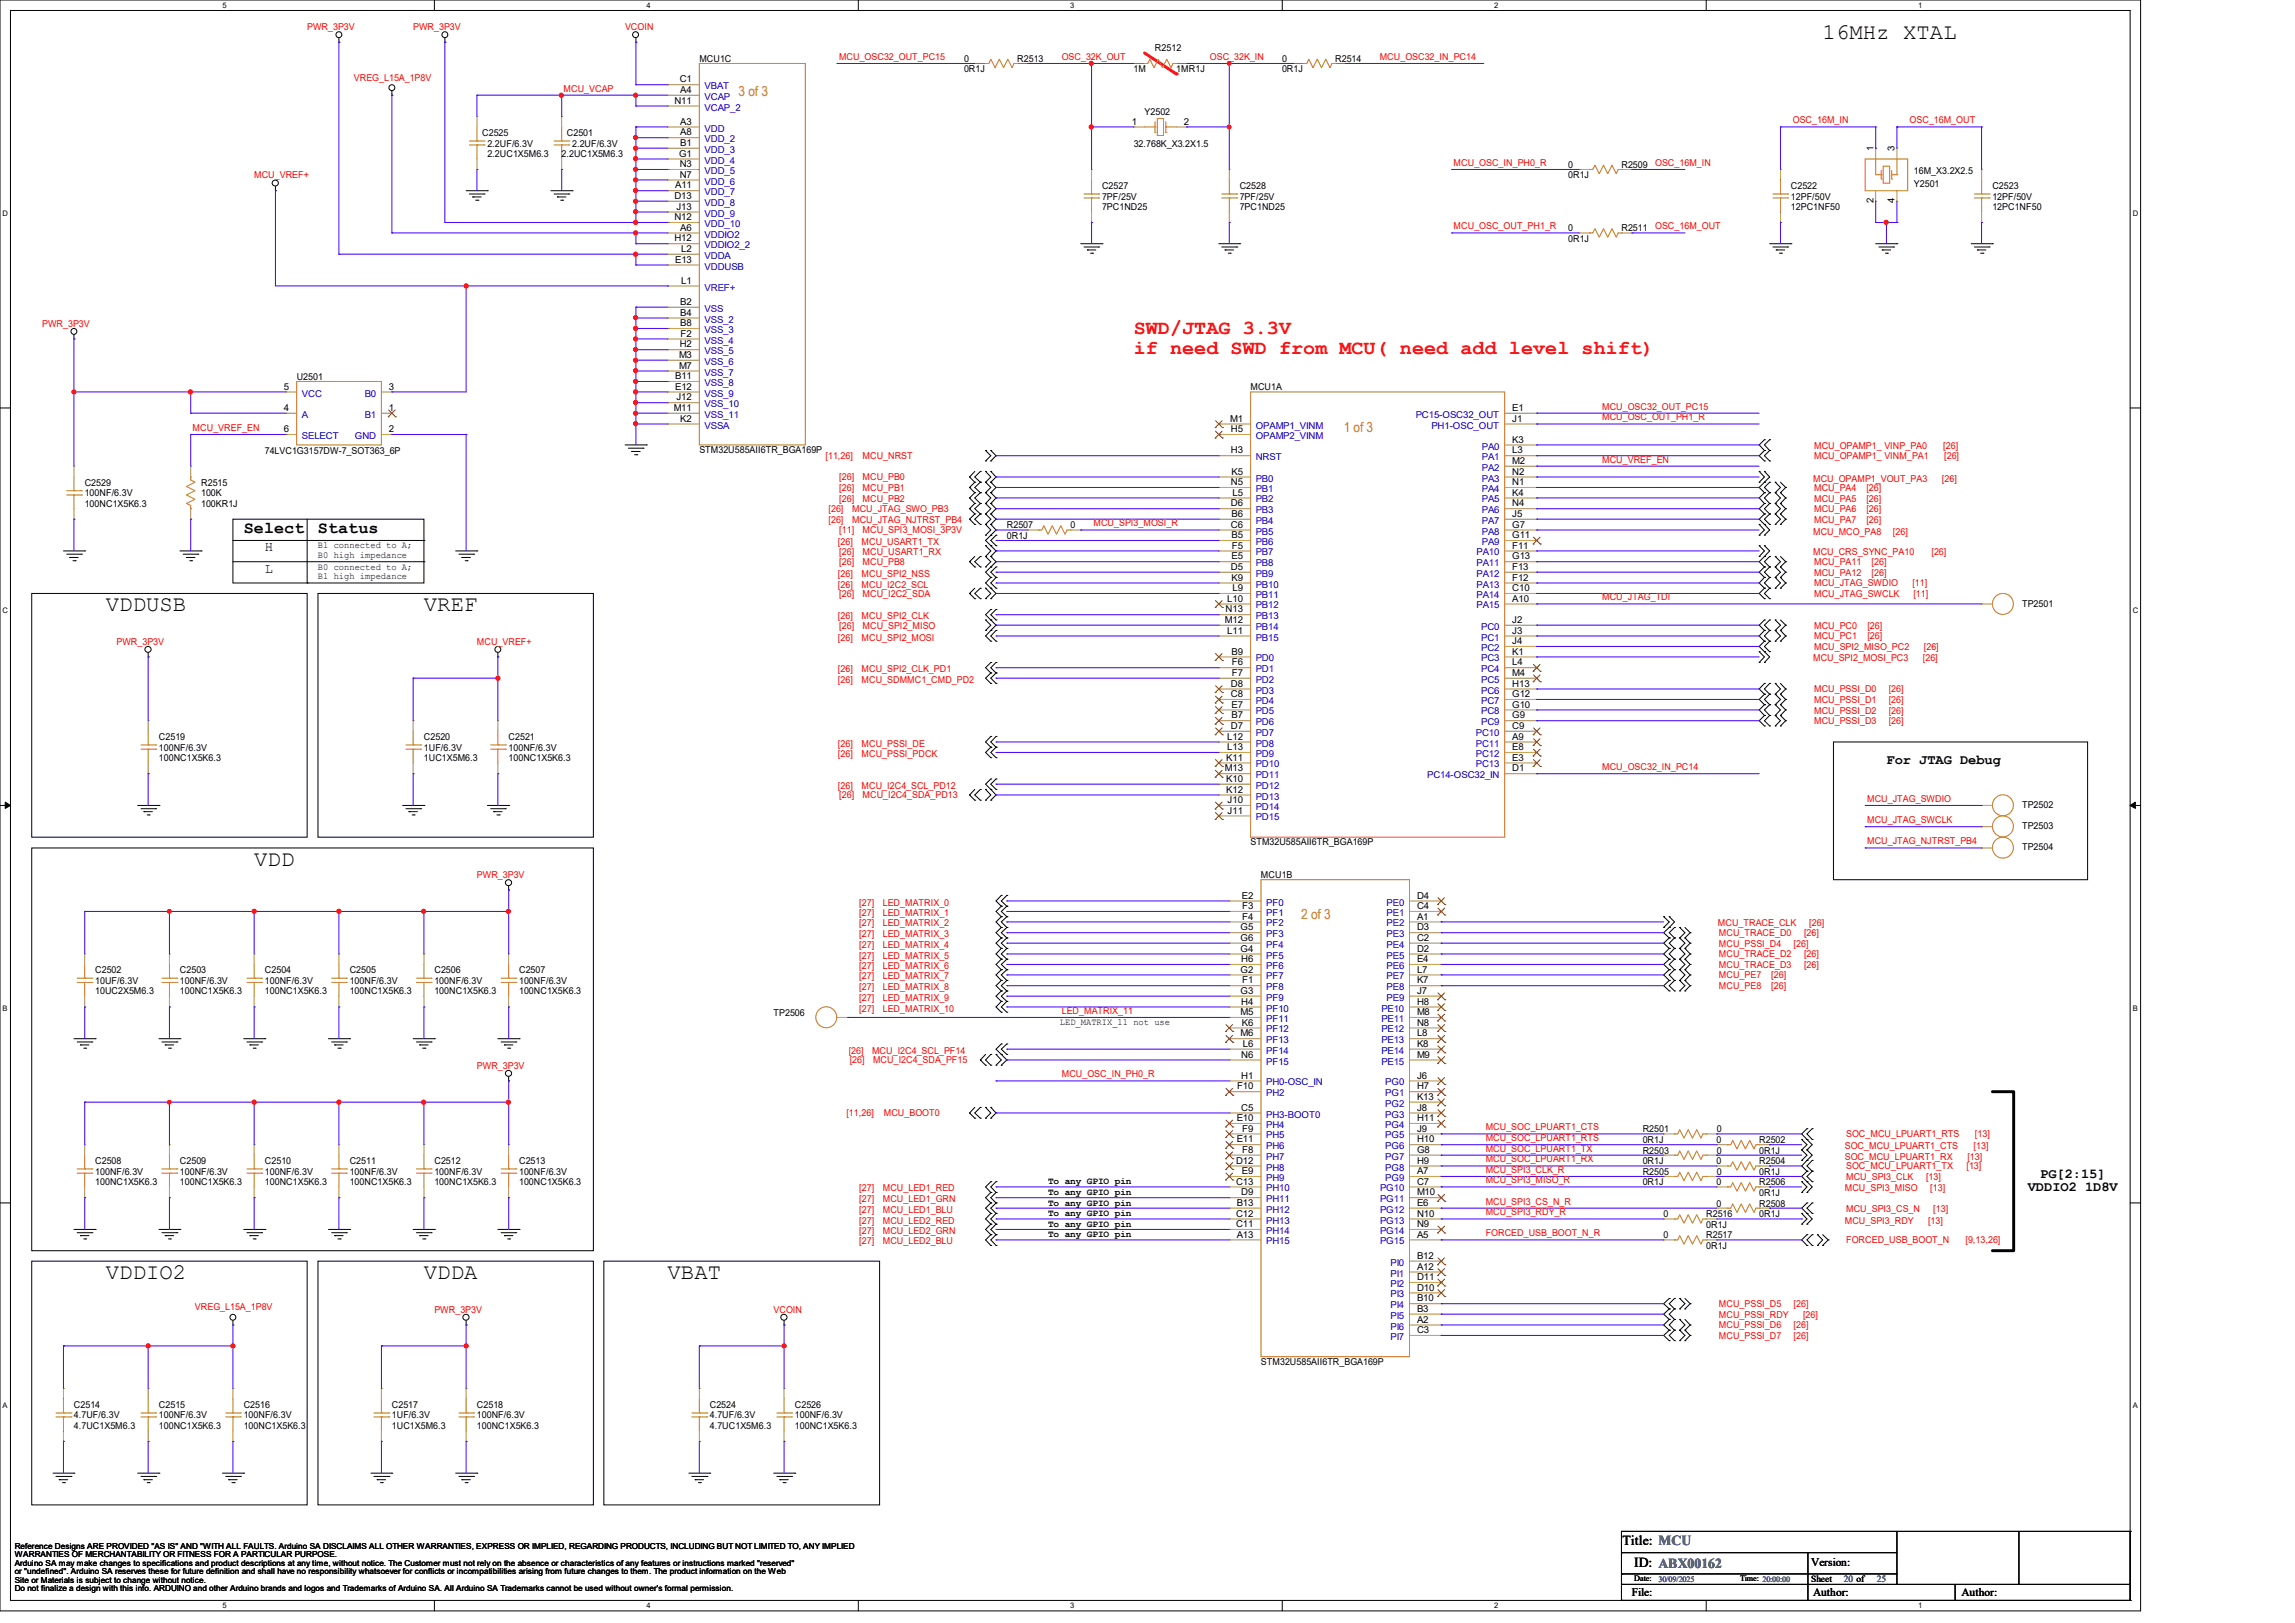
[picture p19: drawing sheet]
<svg xmlns="http://www.w3.org/2000/svg" width="297mm" height="210mm" viewBox="0 0 297 210" stroke-linecap="round" stroke-linejoin="round" font-family="sans-serif">
<defs><g id="words">
<g font-size="2.9">
<text x="235.9" y="5">16MHz XTAL</text>
<text x="13.7" y="79.1">VDDUSB</text>
<text x="54.9" y="79.1">VREF</text>
<text x="32.9" y="112">VDD</text>
<text x="13.7" y="165.5">VDDIO2</text>
<text x="54.9" y="165.5">VDDA</text>
<text x="86.4" y="165.5">VBAT</text>
</g>
<g font-size="2.6" fill="#f00">
<text x="146.7" y="43.3">SWD/JTAG 3.3V</text>
<text x="146.7" y="45.8">if need SWD from MCU( need add level shift)</text>
</g>
<g font-size="2.2">
<text x="31.5" y="69">Select</text>
<text x="41.1" y="69">Status</text>
</g>
<g font-size="1.8" fill="#cc8006">
<text x="95.6" y="12.4">3 of 3</text>
<text x="173.9" y="55.8">1 of 3</text>
<text x="168.4" y="119">2 of 3</text>
</g>
<g font-size="1.8">
<text x="34.3" y="71.3">H</text>
<text x="34.3" y="74.1">L</text>
<text x="244.1" y="98.9">For JTAG Debug</text>
<text x="262.4" y="154.2">VDDIO2 1D8V</text>
<text x="264" y="152.4">PG[2:15]</text>
<text x="210" y="199.9">Title: MCU</text>
<text x="211.5" y="202.8">ID: ABX00162</text>
</g>
<g font-size="1.5">
<text x="234.4" y="202.7">Version:</text>
<text x="211.2" y="206.5">File:</text>
<text x="234.7" y="206.5">Author:</text>
<text x="253.9" y="206.5">Author:</text>
</g>
<g font-size="1.2" fill="#f00">
<text x="39.8" y="3.9">PWR_3P3V</text>
<text x="53.5" y="3.9">PWR_3P3V</text>
<text x="80.9" y="3.9">VCOIN</text>
<text x="45.8" y="10.5">VREG_L15A_1P8V</text>
<text x="72.9" y="11.9">MCU_VCAP</text>
<text x="108.6" y="7.7">MCU_OSC32_OUT_PC15</text>
<text x="137.4" y="7.7">OSC_32K_OUT</text>
<text x="156.6" y="7.7">OSC_32K_IN</text>
<text x="178.6" y="7.7">MCU_OSC32_IN_PC14</text>
<text x="232" y="16">OSC_16M_IN</text>
<text x="247.1" y="16">OSC_16M_OUT</text>
<text x="32.9" y="23.1">MCU_VREF+</text>
<text x="188.1" y="21.5">MCU_OSC_IN_PH0_R</text>
<text x="214.2" y="21.5">OSC_16M_IN</text>
<text x="188.1" y="29.7">MCU_OSC_OUT_PH1_R</text>
<text x="214.2" y="29.7">OSC_16M_OUT</text>
<text x="5.5" y="42.3">PWR_3P3V</text>
<text x="207.3" y="53">MCU_OSC32_OUT_PC15</text>
<text x="24.9" y="55.8">MCU_VREF_EN</text>
<text x="106.8" y="59.4">[11,26]</text>
<text x="111.6" y="59.4">MCU_NRST</text>
<text x="207.3" y="54.4">MCU_OSC_OUT_PH1_R</text>
<text x="207.3" y="59.9">MCU_VREF_EN</text>
<text x="234.8" y="58">MCU_OPAMP1_ VINP_PA0</text>
<text x="234.8" y="59.4">MCU_OPAMP1_ VINM_PA1</text>
<text x="251.5" y="58">[26]</text>
<text x="251.6" y="59.4">[26]</text>
<text x="108.6" y="62.1">[26]</text>
<text x="108.6" y="63.5">[26]</text>
<text x="108.6" y="64.9">[26]</text>
<text x="111.6" y="62.1">MCU_PB0</text>
<text x="111.6" y="63.5">MCU_PB1</text>
<text x="111.6" y="64.9">MCU_PB2</text>
<text x="234.6" y="62.3">MCU_OPAMP1_VOUT_PA3</text>
<text x="234.8" y="63.5">MCU_PA4</text>
<text x="234.8" y="64.9">MCU_PA5</text>
<text x="241.5" y="63.5">[26]</text>
<text x="241.5" y="64.9">[26]</text>
<text x="251.3" y="62.3">[26]</text>
<text x="107.2" y="66.3">[26]</text>
<text x="107.2" y="67.6">[26]</text>
<text x="108.4" y="70.5">[26]</text>
<text x="108.6" y="69">[11]</text>
<text x="108.6" y="71.8">[26]</text>
<text x="110.3" y="66.3">MCU_JTAG_SWO_PB3</text>
<text x="110.3" y="67.6">MCU_JTAG_NJTRST_PB4</text>
<text x="111.5" y="70.5">MCU_USART1_TX</text>
<text x="111.6" y="69">MCU_SPI3_MOSI_3P3V</text>
<text x="111.6" y="71.8">MCU_USART1_RX</text>
<text x="141.5" y="68.1">MCU_SPI3_MOSI_R</text>
<text x="234.6" y="69.2">MCU_MCO_PA8</text>
<text x="234.6" y="71.9">MCU_CRS_SYNC_PA10</text>
<text x="234.8" y="66.3">MCU_PA6</text>
<text x="234.8" y="67.6">MCU_PA7</text>
<text x="241.5" y="66.3">[26]</text>
<text x="241.5" y="67.6">[26]</text>
<text x="245" y="69.2">[26]</text>
<text x="250" y="71.9">[26]</text>
<text x="108.4" y="74.6">[26]</text>
<text x="108.4" y="76">[26]</text>
<text x="108.6" y="73.2">[26]</text>
<text x="108.6" y="77.3">[26]</text>
<text x="111.5" y="74.6">MCU_SPI2_NSS</text>
<text x="111.5" y="76">MCU_I2C2_SCL</text>
<text x="111.6" y="73.2">MCU_PB8</text>
<text x="111.6" y="77.3">MCU_I2C2_SDA</text>
<text x="207.3" y="77.7">MCU_JTAG_TDI</text>
<text x="234.8" y="73.2">MCU_PA11</text>
<text x="234.8" y="74.5">MCU_PA12</text>
<text x="234.8" y="75.9">MCU_JTAG_SWDIO</text>
<text x="234.8" y="77.3">MCU_JTAG_SWCLK</text>
<text x="242.2" y="73.2">[26]</text>
<text x="242.2" y="74.5">[26]</text>
<text x="247.5" y="75.9">[11]</text>
<text x="247.6" y="77.3">[11]</text>
<text x="15.1" y="83.4">PWR_3P3V</text>
<text x="61.7" y="83.4">MCU_VREF+</text>
<text x="108.4" y="80.1">[26]</text>
<text x="108.4" y="82.9">[26]</text>
<text x="108.6" y="81.4">[26]</text>
<text x="111.5" y="80.1">MCU_SPI2_CLK</text>
<text x="111.5" y="82.9">MCU_SPI2_MOSI</text>
<text x="111.6" y="81.4">MCU_SPI2_MISO</text>
<text x="234.8" y="81.4">MCU_PC0</text>
<text x="234.8" y="82.7">MCU_PC1</text>
<text x="241.7" y="81.4">[26]</text>
<text x="241.7" y="82.7">[26]</text>
<text x="108.4" y="87">[26]</text>
<text x="108.4" y="88.3">[26]</text>
<text x="111.5" y="87">MCU_SPI2_CLK_PD1</text>
<text x="111.5" y="88.3">MCU_SDMMC1_CMD_PD2</text>
<text x="234.6" y="85.6">MCU_SPI2_MOSI_PC3</text>
<text x="234.8" y="84.1">MCU_SPI2_MISO_PC2</text>
<text x="234.8" y="89.6">MCU_PSSI_D0</text>
<text x="244.4" y="89.6">[26]</text>
<text x="248.9" y="85.6">[26]</text>
<text x="249" y="84.1">[26]</text>
<text x="234.8" y="91">MCU_PSSI_D1</text>
<text x="234.8" y="92.3">MCU_PSSI_D2</text>
<text x="234.8" y="93.7">MCU_PSSI_D3</text>
<text x="244.4" y="91">[26]</text>
<text x="244.4" y="92.3">[26]</text>
<text x="244.4" y="93.7">[26]</text>
<text x="108.4" y="96.6">[26]</text>
<text x="108.4" y="98">[26]</text>
<text x="111.5" y="96.6">MCU_PSSI_DE</text>
<text x="111.5" y="98">MCU_PSSI_PDCK</text>
<text x="207.3" y="99.7">MCU_OSC32_IN_PC14</text>
<text x="108.4" y="102.1">[26]</text>
<text x="108.6" y="103.3">[26]</text>
<text x="111.5" y="102.1">MCU_I2C4_SCL_PD12</text>
<text x="111.6" y="103.3">MCU_I2C4_SDA_PD13</text>
<text x="241.6" y="103.8">MCU_JTAG_SWDIO</text>
<text x="241.6" y="106.5">MCU_JTAG_SWCLK</text>
<text x="61.7" y="113.6">PWR_3P3V</text>
<text x="241.6" y="109.3">MCU_JTAG_NJTRST_PB4</text>
<text x="111.2" y="117.2">[27]</text>
<text x="111.2" y="118.5">[27]</text>
<text x="111.2" y="119.9">[27]</text>
<text x="114.3" y="117.2">LED_MATRIX_0</text>
<text x="114.3" y="118.5">LED_MATRIX_1</text>
<text x="114.3" y="119.9">LED_MATRIX_2</text>
<text x="222.3" y="119.9">MCU_TRACE_CLK</text>
<text x="234.2" y="119.9">[26]</text>
<text x="111.2" y="121.3">[27]</text>
<text x="111.2" y="122.6">[27]</text>
<text x="111.2" y="124">[27]</text>
<text x="111.2" y="125.4">[27]</text>
<text x="114.3" y="121.3">LED_MATRIX_3</text>
<text x="114.3" y="122.6">LED_MATRIX_4</text>
<text x="114.3" y="124">LED_MATRIX_5</text>
<text x="114.3" y="125.4">LED_MATRIX_6</text>
<text x="222.5" y="121.2">MCU_TRACE_D0</text>
<text x="222.5" y="122.5">MCU_PSSI_D4</text>
<text x="222.5" y="123.9">MCU_TRACE_D2</text>
<text x="222.5" y="125.3">MCU_TRACE_D3</text>
<text x="232.1" y="122.5">[26]</text>
<text x="233.5" y="121.2">[26]</text>
<text x="233.5" y="123.9">[26]</text>
<text x="233.5" y="125.3">[26]</text>
<text x="111.2" y="126.7">[27]</text>
<text x="111.2" y="128.1">[27]</text>
<text x="111.2" y="129.5">[27]</text>
<text x="111.2" y="130.9">[27]</text>
<text x="114.3" y="126.7">LED_MATRIX_7</text>
<text x="114.3" y="128.1">LED_MATRIX_8</text>
<text x="114.3" y="129.5">LED_MATRIX_9</text>
<text x="114.3" y="130.9">LED_MATRIX_10</text>
<text x="137.4" y="131.2">LED_MATRIX_11</text>
<text x="222.5" y="126.6">MCU_PE7</text>
<text x="222.5" y="128">MCU_PE8</text>
<text x="229.2" y="126.6">[26]</text>
<text x="229.2" y="128">[26]</text>
<text x="109.8" y="136.4">[26]</text>
<text x="110" y="137.6">[26]</text>
<text x="112.9" y="136.4">MCU_I2C4_SCL_PF14</text>
<text x="113" y="137.6">MCU_I2C4_SDA_PF15</text>
<text x="61.7" y="138.3">PWR_3P3V</text>
<text x="137.4" y="139.4">MCU_OSC_IN_PH0_R</text>
<text x="109.5" y="144.4">[11,26]</text>
<text x="114.4" y="144.4">MCU_BOOT0</text>
<text x="192.3" y="146.3">MCU_SOC_LPUART1_CTS</text>
<text x="192.3" y="147.7">MCU_SOC_LPUART1_RTS</text>
<text x="192.3" y="149">MCU_SOC_LPUART1_TX</text>
<text x="238.8" y="148.7">SOC_MCU_LPUART1_CTS</text>
<text x="238.9" y="147.2">SOC_MCU_LPUART1_RTS</text>
<text x="255.4" y="148.7">[13]</text>
<text x="255.6" y="147.2">[13]</text>
<text x="111.2" y="154.2">[27]</text>
<text x="111.2" y="155.6">[27]</text>
<text x="114.3" y="154.2">MCU_LED1_RED</text>
<text x="114.3" y="155.6">MCU_LED1_GRN</text>
<text x="192.3" y="150.4">MCU_SOC_LPUART1_RX</text>
<text x="192.3" y="151.8">MCU_SPI3_CLK_R</text>
<text x="192.3" y="153.1">MCU_SPI3_MISO_R</text>
<text x="192.3" y="155.9">MCU_SPI3_CS_N_R</text>
<text x="238.8" y="150.1">SOC_MCU_LPUART1_RX</text>
<text x="238.8" y="154.2">MCU_SPI3_MISO</text>
<text x="238.9" y="151.3">SOC_MCU_LPUART1_TX</text>
<text x="238.9" y="152.7">MCU_SPI3_CLK</text>
<text x="249.3" y="152.7">[13]</text>
<text x="249.8" y="154.2">[13]</text>
<text x="254.5" y="151.3">[13]</text>
<text x="254.6" y="150.1">[13]</text>
<text x="111.2" y="156.9">[27]</text>
<text x="111.2" y="158.3">[27]</text>
<text x="111.2" y="159.7">[27]</text>
<text x="111.2" y="161">[27]</text>
<text x="114.3" y="156.9">MCU_LED1_BLU</text>
<text x="114.3" y="158.3">MCU_LED2_RED</text>
<text x="114.3" y="159.7">MCU_LED2_GRN</text>
<text x="114.3" y="161">MCU_LED2_BLU</text>
<text x="192.3" y="157.3">MCU_SPI3_RDY_R</text>
<text x="192.3" y="160">FORCED_USB_BOOT_N_R</text>
<text x="238.8" y="158.3">MCU_SPI3_RDY</text>
<text x="238.9" y="156.8">MCU_SPI3_CS_N</text>
<text x="238.9" y="160.9">FORCED_USB_BOOT_N</text>
<text x="249.5" y="158.3">[13]</text>
<text x="250.2" y="156.8">[13]</text>
<text x="254.4" y="160.9">[9,13,26]</text>
<text x="25.2" y="169.5">VREG_L15A_1P8V</text>
<text x="56.2" y="169.8">PWR_3P3V</text>
<text x="100.1" y="169.8">VCOIN</text>
<text x="222.5" y="169.2">MCU_PSSI_D5</text>
<text x="222.5" y="170.5">MCU_PSSI_RDY</text>
<text x="222.5" y="171.9">MCU_PSSI_D6</text>
<text x="222.5" y="173.3">MCU_PSSI_D7</text>
<text x="232.1" y="169.2">[26]</text>
<text x="232.1" y="171.9">[26]</text>
<text x="232.1" y="173.3">[26]</text>
<text x="233.3" y="170.5">[26]</text>
</g>
<g font-size="1.2">
<text x="88" y="10.7">C1</text>
<text x="90.5" y="8">MCU1C</text>
<text x="124.8" y="8">0</text>
<text x="124.8" y="9.4">0R1J</text>
<text x="131.7" y="8">R2513</text>
<text x="146.7" y="9.4">1M</text>
<text x="149.5" y="6.6">R2512</text>
<text x="152.2" y="9.4">1MR1J</text>
<text x="165.9" y="8">0</text>
<text x="165.9" y="9.4">0R1J</text>
<text x="172.8" y="8">R2514</text>
<text x="62.4" y="17.6">C2525</text>
<text x="73.4" y="17.6">C2501</text>
<text x="87.3" y="13.4">N11</text>
<text x="88" y="12">A4</text>
<text x="88" y="16.1">A3</text>
<text x="88" y="17.5">A8</text>
<text x="146.5" y="16.1">1</text>
<text x="148.1" y="14.9">Y2502</text>
<text x="153.2" y="16.1">2</text>
<text x="63.1" y="19">2.2UF/6.3V</text>
<text x="63.1" y="20.3">2.2UC1X5M6.3</text>
<text x="72.7" y="20.3">2.2UC1X5M6.3</text>
<text x="74" y="19">2.2UF/6.3V</text>
<text x="87.9" y="20.3">G1</text>
<text x="88" y="21.6">N3</text>
<text x="88" y="23">N7</text>
<text x="88" y="18.9">B1</text>
<text x="146.7" y="19">32.768K_X3.2X1.5</text>
<text x="203" y="21.7">0</text>
<text x="203" y="23.1">0R1J</text>
<text x="209.8" y="21.7">R2509</text>
<text x="242.4" y="19.6" transform="rotate(-90 242.4 19.6)">1</text>
<text x="245.2" y="19.6" transform="rotate(-90 245.2 19.6)">3</text>
<text x="247.7" y="22.5">16M_X3.2X2.5</text>
<text x="87.3" y="25.7">D13</text>
<text x="87.3" y="28.5">N12</text>
<text x="87.4" y="24.4">A11</text>
<text x="87.5" y="27.1">J13</text>
<text x="88" y="29.8">A6</text>
<text x="142.6" y="24.4">C2527</text>
<text x="142.6" y="25.8">7PF/25V</text>
<text x="142.6" y="27.2">7PC1ND25</text>
<text x="160.4" y="24.4">C2528</text>
<text x="160.4" y="25.8">7PF/25V</text>
<text x="160.4" y="27.2">7PC1ND25</text>
<text x="203" y="29.9">0</text>
<text x="209.8" y="29.9">R2511</text>
<text x="231.8" y="24.4">C2522</text>
<text x="231.8" y="25.8">12PF/50V</text>
<text x="231.8" y="27.2">12PC1NF50</text>
<text x="242.4" y="26.3" transform="rotate(-90 242.4 26.3)">2</text>
<text x="245.2" y="26.3" transform="rotate(-90 245.2 26.3)">4</text>
<text x="247.7" y="24.2">Y2501</text>
<text x="257.8" y="24.4">C2523</text>
<text x="257.8" y="25.8">12PF/50V</text>
<text x="257.8" y="27.2">12PC1NF50</text>
<text x="87.3" y="31.2">H12</text>
<text x="87.4" y="34">E13</text>
<text x="88.2" y="32.6">L2</text>
<text x="203" y="31.3">0R1J</text>
<text x="88" y="39.5">B2</text>
<text x="88" y="40.9">B4</text>
<text x="88.2" y="36.7">L1</text>
<text x="87.9" y="46.3">M3</text>
<text x="87.9" y="47.7">M7</text>
<text x="88" y="45">H2</text>
<text x="88" y="42.2">B8</text>
<text x="88.1" y="43.6">F2</text>
<text x="36.7" y="53.2">4</text>
<text x="36.7" y="50.4">5</text>
<text x="38.4" y="49.1">U2501</text>
<text x="50.3" y="53.2">1</text>
<text x="50.3" y="50.4">3</text>
<text x="87.2" y="53.2">M11</text>
<text x="87.4" y="49.1">B11</text>
<text x="87.4" y="50.4">E12</text>
<text x="87.5" y="51.8">J12</text>
<text x="161.8" y="50.5">MCU1A</text>
<text x="195.7" y="53.2">E1</text>
<text x="34.3" y="58.7">74LVC1G3157DW-7_SOT363_6P</text>
<text x="36.7" y="55.9">6</text>
<text x="50.3" y="55.9">2</text>
<text x="88" y="54.6">K2</text>
<text x="90.5" y="58.6">STM32U585AII6TR_BGA169P</text>
<text x="159.2" y="54.6">M1</text>
<text x="159.3" y="55.9">H5</text>
<text x="159.3" y="58.7">H3</text>
<text x="195.7" y="57.3">K3</text>
<text x="195.7" y="58.7">L3</text>
<text x="195.7" y="54.6">J1</text>
<text x="11" y="62.9">C2529</text>
<text x="11" y="64.2">100NF/6.3V</text>
<text x="11" y="65.6">100NC1X5K6.3</text>
<text x="26" y="62.9">R2515</text>
<text x="26" y="64.2">100K</text>
<text x="26" y="65.6">100KR1J</text>
<text x="159.3" y="62.8">N5</text>
<text x="159.3" y="65.5">D6</text>
<text x="159.4" y="61.4">K5</text>
<text x="159.5" y="64.1">L5</text>
<text x="195.7" y="60">M2</text>
<text x="195.7" y="61.4">N2</text>
<text x="195.7" y="62.8">N1</text>
<text x="195.7" y="64.1">K4</text>
<text x="195.7" y="65.5">N4</text>
<text x="41.1" y="70.9">B1 connected to A;</text>
<text x="130.3" y="68.3">R2507</text>
<text x="130.3" y="69.7">0R1J</text>
<text x="138.6" y="68.3">0</text>
<text x="159.3" y="68.3">C6</text>
<text x="159.4" y="66.9">B6</text>
<text x="159.4" y="69.6">B5</text>
<text x="159.4" y="71">F5</text>
<text x="195.7" y="66.9">J5</text>
<text x="195.7" y="68.3">G7</text>
<text x="195.7" y="69.6">G11</text>
<text x="195.7" y="71">F11</text>
<text x="41.1" y="72.2">B0 high impedance</text>
<text x="41.1" y="73.7">B0 connected to A;</text>
<text x="41.1" y="74.9">B1 high impedance</text>
<text x="158.8" y="77.9">L10</text>
<text x="159.3" y="73.7">D5</text>
<text x="159.4" y="72.4">E5</text>
<text x="159.4" y="75.1">K9</text>
<text x="159.5" y="76.5">L9</text>
<text x="195.7" y="72.4">G13</text>
<text x="195.7" y="73.7">F13</text>
<text x="195.7" y="75.1">F12</text>
<text x="195.7" y="76.5">C10</text>
<text x="195.7" y="77.9">A10</text>
<text x="158.5" y="80.6">M12</text>
<text x="158.6" y="79.2">N13</text>
<text x="158.8" y="82">L11</text>
<text x="195.7" y="80.6">J2</text>
<text x="195.7" y="82">J3</text>
<text x="195.7" y="83.4">J4</text>
<text x="261.7" y="78.5">TP2501</text>
<text x="159.3" y="88.9">D8</text>
<text x="159.4" y="84.7">B9</text>
<text x="159.4" y="86.1">F6</text>
<text x="159.4" y="87.5">F7</text>
<text x="195.7" y="84.7">K1</text>
<text x="195.7" y="86.1">L4</text>
<text x="195.7" y="87.5">M4</text>
<text x="195.7" y="88.9">H13</text>
<text x="20.6" y="95.8">C2519</text>
<text x="54.9" y="95.8">C2520</text>
<text x="65.8" y="95.8">C2521</text>
<text x="158.8" y="95.7">L12</text>
<text x="159.3" y="90.2">C8</text>
<text x="159.3" y="94.3">D7</text>
<text x="159.4" y="91.6">E7</text>
<text x="159.4" y="93">B7</text>
<text x="195.7" y="90.2">G12</text>
<text x="195.7" y="91.6">G10</text>
<text x="195.7" y="93">G9</text>
<text x="195.7" y="94.3">C9</text>
<text x="195.7" y="95.7">A9</text>
<text x="20.6" y="97.2">100NF/6.3V</text>
<text x="20.6" y="98.5">100NC1X5K6.3</text>
<text x="54.9" y="97.2">1UF/6.3V</text>
<text x="54.9" y="98.5">1UC1X5M6.3</text>
<text x="65.8" y="97.2">100NF/6.3V</text>
<text x="65.8" y="98.5">100NC1X5K6.3</text>
<text x="158.5" y="99.8">M13</text>
<text x="158.7" y="98.4">K11</text>
<text x="158.7" y="101.2">K10</text>
<text x="158.8" y="97.1">L13</text>
<text x="195.7" y="97.1">E8</text>
<text x="195.7" y="98.4">E3</text>
<text x="195.7" y="99.8">D1</text>
<text x="158.7" y="102.6">K12</text>
<text x="158.9" y="103.9">J10</text>
<text x="158.9" y="105.3">J11</text>
<text x="261.7" y="104.6">TP2502</text>
<text x="261.7" y="107.3">TP2503</text>
<text x="161.8" y="109.4">STM32U585AII6TR_BGA169P</text>
<text x="163.2" y="113.6">MCU1B</text>
<text x="261.7" y="110">TP2504</text>
<text x="160.7" y="116.3">E2</text>
<text x="160.8" y="117.6">F3</text>
<text x="160.8" y="119">F4</text>
<text x="183.4" y="116.3">D4</text>
<text x="183.4" y="117.6">C4</text>
<text x="183.4" y="119">A1</text>
<text x="12.3" y="125.9">C2502</text>
<text x="23.3" y="125.9">C2503</text>
<text x="34.3" y="125.9">C2504</text>
<text x="45.3" y="125.9">C2505</text>
<text x="56.2" y="125.9">C2506</text>
<text x="67.2" y="125.9">C2507</text>
<text x="160.6" y="120.4">G5</text>
<text x="160.6" y="121.8">G6</text>
<text x="160.6" y="123.1">G4</text>
<text x="160.6" y="125.9">G2</text>
<text x="160.6" y="124.5">H6</text>
<text x="183.4" y="120.4">D3</text>
<text x="183.4" y="121.8">C2</text>
<text x="183.4" y="123.1">D2</text>
<text x="183.4" y="124.5">E4</text>
<text x="183.4" y="125.9">L7</text>
<text x="12.3" y="127.3">10UF/6.3V</text>
<text x="12.3" y="128.7">10UC2X5M6.3</text>
<text x="23.3" y="127.3">100NF/6.3V</text>
<text x="23.3" y="128.7">100NC1X5K6.3</text>
<text x="34.3" y="127.3">100NF/6.3V</text>
<text x="34.3" y="128.7">100NC1X5K6.3</text>
<text x="45.3" y="127.3">100NF/6.3V</text>
<text x="45.3" y="128.7">100NC1X5K6.3</text>
<text x="56.2" y="127.3">100NF/6.3V</text>
<text x="56.2" y="128.7">100NC1X5K6.3</text>
<text x="67.2" y="127.3">100NF/6.3V</text>
<text x="67.2" y="128.7">100NC1X5K6.3</text>
<text x="100.1" y="131.4">TP2506</text>
<text x="160.6" y="128.6">G3</text>
<text x="160.6" y="131.4">M5</text>
<text x="160.6" y="130">H4</text>
<text x="160.8" y="127.3">F1</text>
<text x="183.4" y="127.3">K7</text>
<text x="183.4" y="128.6">J7</text>
<text x="183.4" y="130">H8</text>
<text x="183.4" y="131.4">M8</text>
<text x="137.2" y="132.7">LED_MATRIX_11 not use</text>
<text x="160.6" y="134.1">M6</text>
<text x="160.6" y="136.9">N6</text>
<text x="160.7" y="132.7">K6</text>
<text x="160.9" y="135.5">L6</text>
<text x="183.4" y="132.7">N8</text>
<text x="183.4" y="134.1">L8</text>
<text x="183.4" y="135.5">K8</text>
<text x="183.4" y="136.9">M9</text>
<text x="160.1" y="141">F10</text>
<text x="160.6" y="139.6">H1</text>
<text x="160.6" y="143.7">C5</text>
<text x="183.4" y="139.6">J6</text>
<text x="183.4" y="141">H7</text>
<text x="183.4" y="142.3">K13</text>
<text x="183.4" y="143.7">J8</text>
<text x="160.1" y="145.1">E10</text>
<text x="160.1" y="147.8">E11</text>
<text x="160.8" y="146.4">F9</text>
<text x="160.8" y="149.2">F8</text>
<text x="183.4" y="145.1">H11</text>
<text x="183.4" y="146.4">J9</text>
<text x="183.4" y="147.8">H10</text>
<text x="183.4" y="149.2">G8</text>
<text x="212.6" y="146.5">R2501</text>
<text x="212.6" y="147.9">0R1J</text>
<text x="212.6" y="149.3">R2503</text>
<text x="222.1" y="147.9">0</text>
<text x="222.2" y="146.5">0</text>
<text x="222.2" y="149.3">0</text>
<text x="227.7" y="147.9">R2502</text>
<text x="227.7" y="149.3">0R1J</text>
<text x="12.3" y="150.6">C2508</text>
<text x="12.3" y="152">100NF/6.3V</text>
<text x="12.3" y="153.4">100NC1X5K6.3</text>
<text x="23.3" y="150.6">C2509</text>
<text x="23.3" y="152">100NF/6.3V</text>
<text x="23.3" y="153.4">100NC1X5K6.3</text>
<text x="34.3" y="150.6">C2510</text>
<text x="34.3" y="152">100NF/6.3V</text>
<text x="34.3" y="153.4">100NC1X5K6.3</text>
<text x="45.3" y="150.6">C2511</text>
<text x="45.3" y="152">100NF/6.3V</text>
<text x="45.3" y="153.4">100NC1X5K6.3</text>
<text x="56.2" y="150.6">C2512</text>
<text x="56.2" y="152">100NF/6.3V</text>
<text x="56.2" y="153.4">100NC1X5K6.3</text>
<text x="67.2" y="150.6">C2513</text>
<text x="67.2" y="152">100NF/6.3V</text>
<text x="67.2" y="153.4">100NC1X5K6.3</text>
<text x="135.6" y="154.6">To any GPIO pin</text>
<text x="135.6" y="153.2">To any GPIO pin</text>
<text x="135.6" y="156">To any GPIO pin</text>
<text x="160" y="150.6">D12</text>
<text x="160" y="153.3">C13</text>
<text x="160.6" y="154.7">D9</text>
<text x="160.7" y="151.9">E9</text>
<text x="183.4" y="150.6">H9</text>
<text x="183.4" y="151.9">A7</text>
<text x="183.4" y="153.3">C7</text>
<text x="183.4" y="154.7">M10</text>
<text x="212.6" y="150.6">0R1J</text>
<text x="212.6" y="152">R2505</text>
<text x="212.6" y="153.4">0R1J</text>
<text x="222.1" y="153.4">0</text>
<text x="222.1" y="150.6">0</text>
<text x="222.2" y="152">0</text>
<text x="227.7" y="153.4">R2506</text>
<text x="227.7" y="154.7">0R1J</text>
<text x="227.7" y="150.6">R2504</text>
<text x="227.7" y="152">0R1J</text>
<text x="135.6" y="157.4">To any GPIO pin</text>
<text x="135.6" y="158.7">To any GPIO pin</text>
<text x="135.6" y="160.1">To any GPIO pin</text>
<text x="160" y="157.4">C12</text>
<text x="160" y="158.8">C11</text>
<text x="160.1" y="156">B13</text>
<text x="160.1" y="160.1">A13</text>
<text x="183.4" y="156">E6</text>
<text x="183.4" y="157.4">N10</text>
<text x="183.4" y="158.8">N9</text>
<text x="183.4" y="160.1">A5</text>
<text x="215.3" y="160.2">0</text>
<text x="215.3" y="157.5">0</text>
<text x="220.8" y="160.2">R2517</text>
<text x="220.8" y="161.6">0R1J</text>
<text x="220.8" y="157.5">R2516</text>
<text x="220.8" y="158.9">0R1J</text>
<text x="222.1" y="156.1">0</text>
<text x="227.7" y="156.1">R2508</text>
<text x="227.7" y="157.5">0R1J</text>
<text x="183.4" y="162.9">B12</text>
<text x="183.4" y="164.3">A12</text>
<text x="183.4" y="165.7">D11</text>
<text x="183.4" y="167">D10</text>
<text x="183.4" y="168.4">B10</text>
<text x="183.4" y="169.8">B3</text>
<text x="183.4" y="171.2">A2</text>
<text x="183.4" y="172.5">C3</text>
<text x="163.2" y="176.6">STM32U585AII6TR_BGA169P</text>
<text x="9.6" y="182.2">C2514</text>
<text x="9.6" y="183.6">4.7UF/6.3V</text>
<text x="9.6" y="184.9">4.7UC1X5M6.3</text>
<text x="20.6" y="182.2">C2515</text>
<text x="20.6" y="183.6">100NF/6.3V</text>
<text x="20.6" y="184.9">100NC1X5K6.3</text>
<text x="31.5" y="182.2">C2516</text>
<text x="31.5" y="183.6">100NF/6.3V</text>
<text x="31.5" y="184.9">100NC1X5K6.3</text>
<text x="50.7" y="182.2">C2517</text>
<text x="50.7" y="183.6">1UF/6.3V</text>
<text x="50.7" y="184.9">1UC1X5M6.3</text>
<text x="61.7" y="182.2">C2518</text>
<text x="61.7" y="183.6">100NF/6.3V</text>
<text x="61.7" y="184.9">100NC1X5K6.3</text>
<text x="91.9" y="182.2">C2524</text>
<text x="91.9" y="183.6">4.7UF/6.3V</text>
<text x="91.9" y="184.9">4.7UC1X5M6.3</text>
<text x="102.9" y="182.2">C2526</text>
<text x="102.9" y="183.6">100NF/6.3V</text>
<text x="102.9" y="184.9">100NC1X5K6.3</text>
<text x="234.4" y="204.8">Sheet</text>
</g>
<g font-size="1.2" fill="#00c">
<text x="91.2" y="11.6">VBAT</text>
<text x="91.2" y="12.9">VCAP</text>
<text x="91.2" y="14.3">VCAP_2</text>
<text x="91.2" y="17">VDD</text>
<text x="91.2" y="18.4">VDD_2</text>
<text x="91.2" y="19.8">VDD_3</text>
<text x="91.2" y="21.2">VDD_4</text>
<text x="91.2" y="22.5">VDD_5</text>
<text x="91.2" y="23.9">VDD_6</text>
<text x="91.2" y="25.3">VDD_7</text>
<text x="91.2" y="26.6">VDD_8</text>
<text x="91.2" y="28">VDD_9</text>
<text x="91.2" y="29.4">VDD_10</text>
<text x="91.2" y="30.7">VDDIO2</text>
<text x="91.2" y="32.1">VDDIO2_2</text>
<text x="91.2" y="33.5">VDDA</text>
<text x="91.2" y="34.9">VDDUSB</text>
<text x="91.2" y="37.6">VREF+</text>
<text x="91.2" y="40.3">VSS</text>
<text x="91.2" y="41.7">VSS_2</text>
<text x="91.2" y="43.1">VSS_3</text>
<text x="91.2" y="44.4">VSS_4</text>
<text x="91.2" y="45.8">VSS_5</text>
<text x="91.2" y="47.2">VSS_6</text>
<text x="39.1" y="51.3">VCC</text>
<text x="47.2" y="51.3">B0</text>
<text x="91.2" y="48.6">VSS_7</text>
<text x="91.2" y="50">VSS_8</text>
<text x="91.2" y="51.3">VSS_9</text>
<text x="91.2" y="52.7">VSS_10</text>
<text x="39.1" y="54.1">A</text>
<text x="39.1" y="56.8">SELECT</text>
<text x="45.9" y="56.8">GND</text>
<text x="47.2" y="54.1">B1</text>
<text x="91.2" y="54.1">VSS_11</text>
<text x="91.2" y="55.5">VSSA</text>
<text x="162.5" y="55.5">OPAMP1_VINM</text>
<text x="162.5" y="56.8">OPAMP2_VINM</text>
<text x="162.5" y="59.6">NRST</text>
<text x="183.2" y="54.1">PC15-OSC32_OUT</text>
<text x="185.2" y="55.5">PH1-OSC_OUT</text>
<text x="191.8" y="58.2">PA0</text>
<text x="191.8" y="59.6">PA1</text>
<text x="162.5" y="62.3">PB0</text>
<text x="162.5" y="63.7">PB1</text>
<text x="162.5" y="65">PB2</text>
<text x="191.8" y="60.9">PA2</text>
<text x="191.8" y="62.3">PA3</text>
<text x="191.8" y="63.7">PA4</text>
<text x="191.8" y="65">PA5</text>
<text x="162.5" y="66.4">PB3</text>
<text x="162.5" y="67.8">PB4</text>
<text x="162.5" y="69.2">PB5</text>
<text x="162.5" y="70.5">PB6</text>
<text x="162.5" y="71.9">PB7</text>
<text x="191.1" y="71.9">PA10</text>
<text x="191.8" y="66.4">PA6</text>
<text x="191.8" y="67.8">PA7</text>
<text x="191.8" y="69.2">PA8</text>
<text x="191.8" y="70.5">PA9</text>
<text x="162.5" y="73.3">PB8</text>
<text x="162.5" y="74.6">PB9</text>
<text x="162.5" y="76">PB10</text>
<text x="162.5" y="77.4">PB11</text>
<text x="191.1" y="73.3">PA11</text>
<text x="191.1" y="74.6">PA12</text>
<text x="191.1" y="76">PA13</text>
<text x="191.1" y="77.4">PA14</text>
<text x="162.5" y="78.7">PB12</text>
<text x="162.5" y="80.1">PB13</text>
<text x="162.5" y="81.5">PB14</text>
<text x="162.5" y="82.9">PB15</text>
<text x="191.1" y="78.7">PA15</text>
<text x="191.7" y="81.5">PC0</text>
<text x="191.7" y="82.9">PC1</text>
<text x="162.5" y="85.6">PD0</text>
<text x="162.5" y="87">PD1</text>
<text x="162.5" y="88.3">PD2</text>
<text x="162.5" y="89.7">PD3</text>
<text x="191.7" y="84.2">PC2</text>
<text x="191.7" y="85.6">PC3</text>
<text x="191.7" y="87">PC4</text>
<text x="191.7" y="88.3">PC5</text>
<text x="191.7" y="89.7">PC6</text>
<text x="162.5" y="91.1">PD4</text>
<text x="162.5" y="92.5">PD5</text>
<text x="162.5" y="93.9">PD6</text>
<text x="162.5" y="95.2">PD7</text>
<text x="191" y="95.2">PC10</text>
<text x="191.7" y="91.1">PC7</text>
<text x="191.7" y="92.5">PC8</text>
<text x="191.7" y="93.9">PC9</text>
<text x="162.5" y="96.6">PD8</text>
<text x="162.5" y="98">PD9</text>
<text x="162.5" y="99.3">PD10</text>
<text x="162.5" y="100.7">PD11</text>
<text x="184.7" y="100.7">PC14-OSC32_IN</text>
<text x="191" y="96.6">PC11</text>
<text x="191" y="98">PC12</text>
<text x="191" y="99.3">PC13</text>
<text x="162.5" y="102.1">PD12</text>
<text x="162.5" y="103.5">PD13</text>
<text x="162.5" y="104.8">PD14</text>
<text x="162.5" y="106.2">PD15</text>
<text x="163.9" y="117.2">PF0</text>
<text x="163.9" y="118.5">PF1</text>
<text x="163.9" y="119.9">PF2</text>
<text x="179.4" y="117.2">PE0</text>
<text x="179.4" y="118.5">PE1</text>
<text x="179.4" y="119.9">PE2</text>
<text x="163.9" y="121.3">PF3</text>
<text x="163.9" y="122.6">PF4</text>
<text x="163.9" y="124">PF5</text>
<text x="163.9" y="125.4">PF6</text>
<text x="179.4" y="121.3">PE3</text>
<text x="179.4" y="122.6">PE4</text>
<text x="179.4" y="124">PE5</text>
<text x="179.4" y="125.4">PE6</text>
<text x="163.9" y="126.7">PF7</text>
<text x="163.9" y="128.1">PF8</text>
<text x="163.9" y="129.5">PF9</text>
<text x="163.9" y="130.9">PF10</text>
<text x="178.8" y="130.9">PE10</text>
<text x="179.4" y="126.7">PE7</text>
<text x="179.4" y="128.1">PE8</text>
<text x="179.4" y="129.5">PE9</text>
<text x="163.9" y="132.2">PF11</text>
<text x="163.9" y="133.6">PF12</text>
<text x="163.9" y="135">PF13</text>
<text x="163.9" y="136.4">PF14</text>
<text x="163.9" y="137.8">PF15</text>
<text x="178.8" y="132.2">PE11</text>
<text x="178.8" y="133.6">PE12</text>
<text x="178.8" y="135">PE13</text>
<text x="178.8" y="136.4">PE14</text>
<text x="178.8" y="137.8">PE15</text>
<text x="163.9" y="140.5">PH0-OSC_IN</text>
<text x="163.9" y="141.9">PH2</text>
<text x="179.3" y="140.5">PG0</text>
<text x="179.3" y="141.9">PG1</text>
<text x="179.3" y="143.2">PG2</text>
<text x="163.9" y="144.6">PH3-BOOT0</text>
<text x="163.9" y="146">PH4</text>
<text x="163.9" y="147.3">PH5</text>
<text x="163.9" y="148.7">PH6</text>
<text x="179.3" y="144.6">PG3</text>
<text x="179.3" y="146">PG4</text>
<text x="179.3" y="147.3">PG5</text>
<text x="179.3" y="148.7">PG6</text>
<text x="163.9" y="150.1">PH7</text>
<text x="163.9" y="151.5">PH8</text>
<text x="163.9" y="152.8">PH9</text>
<text x="163.9" y="154.2">PH10</text>
<text x="163.9" y="155.6">PH11</text>
<text x="178.6" y="154.2">PG10</text>
<text x="178.6" y="155.6">PG11</text>
<text x="179.3" y="150.1">PG7</text>
<text x="179.3" y="151.5">PG8</text>
<text x="179.3" y="152.8">PG9</text>
<text x="163.9" y="156.9">PH12</text>
<text x="163.9" y="158.3">PH13</text>
<text x="163.9" y="159.7">PH14</text>
<text x="163.9" y="161">PH15</text>
<text x="178.6" y="156.9">PG12</text>
<text x="178.6" y="158.3">PG13</text>
<text x="178.6" y="159.7">PG14</text>
<text x="178.6" y="161">PG15</text>
<text x="180" y="163.8">PI0</text>
<text x="180" y="165.2">PI1</text>
<text x="180" y="166.5">PI2</text>
<text x="180" y="167.9">PI3</text>
<text x="180" y="169.3">PI4</text>
<text x="180" y="170.6">PI5</text>
<text x="180" y="172">PI6</text>
<text x="180" y="173.4">PI7</text>
</g>
<g font-size="1.2" fill="#008080">
<text x="238.6" y="204.8">20 of</text>
<text x="242.9" y="204.8">25</text>
</g>
<g font-size="1.1">
<text x="1.9" y="200.4">Reference Designs ARE PROVIDED &quot;AS IS&quot; AND &quot;WITH ALL FAULTS. Arduino SA DISCLAIMS ALL OTHER WARRANTIES, EXPRESS OR IMPLIED, REGARDING PRODUCTS, INCLUDING BUT NOT LIMITED TO, ANY IMPLIED</text>
<text x="1.9" y="201.5">WARRANTIES OF MERCHANTABILITY OR FITNESS FOR A PARTICULAR PURPOSE.</text>
<text x="1.9" y="202.6">Arduino SA may make changes to specifications and product descriptions at any time, without notice. The Customer must not rely on the absence or characteristics of any features or instructions marked &quot;reserved&quot;</text>
<text x="1.9" y="203.7">or &quot;undefined&quot;. Arduino SA reserves these for future definition and shall have no responsibility whatsoever for conflicts or incompatibilities arising from future changes to them. The product information on the Web</text>
<text x="1.9" y="204.8">Site or Materials is subject to change without notice.</text>
<text x="1.9" y="205.9">Do not finalize a design with this info. ARDUINO and other Arduino brands and logos and Trademarks of Arduino SA. All Arduino SA Trademarks cannot be used without owner's formal permission.</text>
<text x="211.5" y="204.6">Date:</text>
<text x="225.2" y="204.6">Time: 20:00:00</text>
</g>
<text font-size="1.1" fill="#008080" x="214.6" y="204.8">30/09/2025</text>
<g font-size="1">
<text x="28.8" y="1">5</text>
<text x="83.7" y="1">4</text>
<text x="138.5" y="1">3</text>
<text x="193.4" y="1">2</text>
<text x="248.2" y="1">1</text>
<text x=".3" y="27.9">D</text>
<text x="276" y="27.9">D</text>
<text x=".3" y="79.4">C</text>
<text x="276" y="79.4">C</text>
<text x=".3" y="130.8">B</text>
<text x="276" y="130.8">B</text>
<text x=".3" y="182.2">A</text>
<text x="276" y="182.2">A</text>
<text x="28.8" y="208.1">5</text>
<text x="83.7" y="208.1">4</text>
<text x="138.5" y="208.1">3</text>
<text x="193.4" y="208.1">2</text>
<text x="248.2" y="208.1">1</text>
</g>
</g></defs>
<path d="M0 0h277v208.4h-277zM1.4 1.4h274.3v205.7h-274.3z" fill="none" stroke="#000" stroke-width=".13"/>
<g fill="#fff">
<path d="M28.8 .1h.5v1.1h-.5z"/>
<path d="M28.8 207.2h.5v1.1h-.5z"/>
</g>
<path d="M56.2 0v1.4M56.2 207.1v1.3" fill="none" stroke="#000" stroke-width=".13"/>
<g fill="#fff">
<path d="M83.7 .1h.5v1.1h-.5z"/>
<path d="M83.7 207.2h.5v1.1h-.5z"/>
</g>
<path d="M111.1 0v1.4M111.1 207.1v1.3" fill="none" stroke="#000" stroke-width=".13"/>
<g fill="#fff">
<path d="M138.5 .1h.6v1.1h-.6z"/>
<path d="M138.5 207.2h.6v1.1h-.6z"/>
</g>
<path d="M165.9 0v1.4M165.9 207.1v1.3" fill="none" stroke="#000" stroke-width=".13"/>
<g fill="#fff">
<path d="M193.4 .1h.5v1.1h-.5z"/>
<path d="M193.4 207.2h.5v1.1h-.5z"/>
</g>
<path d="M220.8 0v1.4M220.8 207.1v1.3" fill="none" stroke="#000" stroke-width=".13"/>
<g fill="#fff">
<path d="M248.2 .1h.6v1.1h-.6z"/>
<path d="M248.2 207.2h.6v1.1h-.6z"/>
<path d="M.3 27.1h.8v1.1h-.8z"/>
<path d="M276 27.1h.7v1.1h-.7z"/>
<path d="M.3 78.5h.8v1.1h-.8z"/>
<path d="M276 78.5h.7v1.1h-.7z"/>
</g>
<path d="M0 52.8h1.4M275.7 52.8h1.3" fill="none" stroke="#000" stroke-width=".13"/>
<g fill="#fff">
<path d="M.3 129.9h.7v1.1h-.7z"/>
<path d="M276 129.9h.6v1.1h-.6z"/>
</g>
<path d="M0 104.2h1.4M275.7 104.2h1.3" fill="none" stroke="#000" stroke-width=".13"/>
<path d="M.7 103.8l.7 .4-.7 .4zM275.7 104.2l.7-.4v.8z" fill="#000" stroke="#000" stroke-width=".13"/>
<g fill="#fff">
<path d="M.3 181.4h.7v1.1h-.7z"/>
<path d="M276 181.4h.6v1.1h-.6z"/>
</g>
<path d="M4.1 109.7h72.7v52.1h-72.7zM0 155.7h1.4M275.7 155.7h1.3M4.1 163.2h35.7v31.5h-35.7zM41.1 163.2h35.7v31.5h-35.7zM78.1 163.2h35.7v31.5h-35.7z" fill="none" stroke="#000" stroke-width=".13"/>
<path d="M148.1 6.9l4.1 2.7" fill="none" stroke="#f00" stroke-width=".38"/>
<circle cx="152.2" cy="9.6" r=".19" fill="#f00"/>
<g fill="none" stroke="#000" stroke-width=".13">
<path d="M43.9 5.5h.1M43.9 4.9v.6M50.7 12.3h.1M50.7 11.8v.5M57.6 5.5h.1M57.6 4.9v.6M82.3 5.5h.1M82.3 4.9v.6M35.6 24.7h.1M35.6 24.1v.6M60.3 24.7h2.8M60.7 25.1h2"/>
<path d="M61.2 25.5h.1M61.2 25.5h1.1M61.6 25.9h.2M61.8 25.9h.1M62.7 25.1h.1M63.1 24.7h.1M71.3 24.7h2.7M71.7 25.1h1.9M72.1 25.5h1.1M72.1 25.5h.1M72.6 25.9h.2M72.8 25.9h.1"/>
<path d="M73.6 25.1h.1M74 24.7h.1M139.9 31.5h2.7M140.3 32h1.9M140.7 32.3h1.1M140.7 32.3h.1M141.1 32.8h.3M141.4 32.8h.1M142.2 32h.1M142.6 31.5h.1M157.7 31.5h2.7M158.1 32h2"/>
<path d="M158.5 32.3h1.1M158.5 32.3h.1M159 32.8h.2M159.2 32.8h.1M160.1 32h.1M160.4 31.5h.1M229 31.5h2.8M229.4 32h2M229.9 32.3h.1M229.9 32.3h1.1M230.3 32.8h.2M230.5 32.8h.1"/>
<path d="M231.4 32h.1M231.8 31.5h.1M242.7 31.5h2.8M243.2 32h1.9M243.6 32.3h1.1M243.6 32.3h.1M244 32.8h.3M244.3 32.8h.1M245.1 32h.1M245.5 31.5h.1M255.1 31.5h2.8M255.5 32h1.9"/>
<path d="M255.9 32.3h1.1M255.9 32.3h.1M256.3 32.8h.3M256.6 32.8h.1M257.4 32h.1M257.9 31.5h.1M9.6 43.9h.1M9.6 43.3v.6M80.9 57.6h2.8M81.3 58h1.9M81.7 58.4h1.1M81.7 58.4h.1"/>
<path d="M82.1 58.8h.3M82.4 58.8h.1M83.2 58h.1M83.7 57.6h.1M127.6 59.6h.1M127.6 58.3h.1M127.6 58.3l.6 .7-.6 .6M128.2 58.3h.1M128.2 59.6h.1M128.2 58.3l.7 .7-.7 .6M228.3 56.9h.1M228.3 58.3h.1"/>
<path d="M228.3 59.6h.1M228.3 56.9l-.6 .7 .6 .7M228.3 58.3l-.6 .7 .6 .6M229 58.3h.1M229 56.9h.1M229 59.6h.1M229 56.9l-.7 .7 .7 .7M229 58.3l-.7 .7 .7 .6M4.1 76.8h35.7v31.5h-35.7zM8.2 71.3h2.8M8.6 71.7h1.9M9 72.1h1.1"/>
<path d="M9 72.1h.1M9.4 72.6h.3M9.7 72.6h.1M10.5 71.7h.1M11 71.3h.1M23.3 71.3h2.7M23.7 71.7h1.9M24.1 72.1h.1M24.1 72.1h1.1M24.6 72.6h.2M24.8 72.6h.1M25.6 71.7h.1"/>
<path d="M26 71.3h.1M30.1 67.2h24.8v8.2h-24.8zM30.1 69.9h24.8M30.1 72.7h24.8M39.8 75.4h.1M39.8 67.2v8.2M41.1 76.8h35.7v31.5h-35.7zM54.9 69.9h.1M54.9 72.7h.1M59 71.3h2.7M59.4 71.7h1.9M59.8 72.1h1.1"/>
<path d="M59.8 72.1h.1M60.2 72.6h.3M60.5 72.6h.1M61.3 71.7h.1M61.7 71.3h.1M125.5 61.7h.1M125.5 63.1h.1M125.5 64.4h.1M125.5 65.8h.1M125.5 67.2h.1M125.5 72.7h.1M125.5 76.8h.1"/>
<path d="M125.5 61.7l.7 .7M125.5 63.1l.7 .7M125.5 64.4l.7 .8M125.5 65.8l.7 .7M125.5 67.2l.7 .7M125.5 72.7l.7 .7M125.5 76.8l.7 .7M126.2 62.4h.1M126.2 63.8h.1M126.2 65.2h.1M126.2 66.5h.1M126.2 67.9h.1"/>
<path d="M126.2 73.4h.1M126.2 77.5h.1M126.2 61l-.7 .7M126.2 65.2l-.7 .6M126.2 62.4l-.7 .7M126.2 63.8l-.7 .6M126.2 66.5l-.7 .7M126.2 72l-.7 .7M126.2 76.1l-.7 .7M126.9 61l-.7 .7 .7 .7M126.9 62.4l-.7 .7 .7 .7M126.9 63.8l-.7 .6 .7 .8"/>
<path d="M126.9 65.2l-.7 .6 .7 .7M126.9 66.5l-.7 .7 .7 .7M126.9 72l-.7 .7 .7 .7M126.9 76.1l-.7 .7 .7 .7M126.9 61h.1M126.9 62.4h.1M126.9 63.8h.1M126.9 65.2h.1M126.9 66.5h.1M126.9 67.9h.1M126.9 72h.1M126.9 73.4h.1"/>
<path d="M126.9 76.1h.1M126.9 77.5h.1M127.6 62.4h.1M127.6 61h.1M127.6 63.8h.1M127.6 65.2h.1M127.6 66.5h.1M127.6 67.9h.1M127.6 69.3h.1M127.6 72h.1M127.6 70.6h.1M127.6 73.4h.1"/>
<path d="M127.6 77.5h.1M127.6 76.1h.1M127.6 61l.6 .7-.6 .7M127.6 63.8l.6 .6-.6 .8M127.6 62.4l.6 .7-.6 .7M127.6 65.2l.6 .6-.6 .7M127.6 66.5l.6 .7-.6 .7M127.6 67.9l.6 .7-.6 .7M127.6 70.6l.6 .7-.6 .7M127.6 72l.6 .7-.6 .7M127.6 76.1l.6 .7-.6 .7M128.2 74.7l-.6 .7 1.3 1.4-.7 .7"/>
<path d="M128.2 78.9l-.6 .6 1.3 1.4-.7 .7M128.2 61h.1M128.2 62.4h.1M128.2 63.8h.1M128.2 65.2h.1M128.2 66.5h.1M128.2 67.9h.1M128.2 69.3h.1M128.2 70.6h.1M128.2 72h.1M128.2 73.4h.1M128.2 74.7h.1"/>
<path d="M128.2 76.1h.1M128.2 77.5h.1M128.2 78.9h.1M128.2 61l.7 .7-.7 .7M128.2 62.4l.7 .7-.7 .7M128.2 63.8l.7 .6-.7 .8M128.2 66.5l.7 .7-.7 .7M128.2 65.2l.7 .6-.7 .7M128.2 67.9l.7 .7-1.3 1.3 1.3 1.4-.7 .7M128.2 72l.7 .7-1.3 1.3 .6 .7M128.9 69.3l-.7 .6 .7 .7M128.9 73.4l-.7 .6 .7 .7"/>
<path d="M128.9 74.7l-.7 .7 .7 .7M128.9 78.9l-.7 .6 .7 .7M128.9 69.3h.1M128.9 70.6h.1M128.9 73.4h.1M128.9 74.7h.1M128.9 76.1h.1M128.9 78.9h.1M227.7 61l.6 .7-.6 .7M227.7 67.9l.6 .7-.6 .7M227.7 70.6l.6 .7-.6 .7M227.7 61h.1"/>
<path d="M227.7 62.4h.1M227.7 67.9h.1M227.7 69.3h.1M227.7 70.6h.1M227.7 72h.1M228.3 61l.7 .7-1.3 1.4 .6 .7M228.3 67.9l.7 .7-.7 .7M228.3 70.6l.7 .7-.7 .7M228.3 61h.1M228.3 62.4h.1M228.3 63.8h.1M228.3 65.2h.1"/>
<path d="M228.3 66.5h.1M228.3 67.9h.1M228.3 69.3h.1M228.3 70.6h.1M228.3 72h.1M228.3 73.4h.1M228.3 74.7h.1M228.3 76.1h.1M228.3 77.5h.1M228.3 65.2l-.6 .6 .6 .7M228.3 63.8l-.6 .6 .6 .8M228.3 66.5l-.6 .7 .6 .7"/>
<path d="M228.3 72l-.6 .7 .6 .7M228.3 73.4l-.6 .6 .6 .7M228.3 76.1l-.6 .7 .6 .7M228.3 74.7l-.6 .7 .6 .7M229 63.8h.1M229 62.4h.1M229 65.2h.1M229 66.5h.1M229 67.9h.1M229 73.4h.1M229 72h.1M229 74.7h.1"/>
<path d="M229 76.1h.1M229 77.5h.1M229 62.4l-.7 .7 .7 .7M229 65.2l-.7 .6 .7 .7M229 63.8l-.7 .6 .7 .8M229 66.5l-.7 .7 .7 .7M229 72l-.7 .7 .7 .7M229 73.4l-.7 .6 .7 .7M229 76.1l-.7 .7 .7 .7M229 74.7l-.7 .7 .7 .7M229.7 62.4h.1M229.7 63.8h.1"/>
<path d="M229.7 65.2h.1M229.7 66.5h.1M229.7 67.9h.1M229.7 72h.1M229.7 73.4h.1M229.7 74.7h.1M229.7 76.1h.1M229.7 65.2l.7 .6-.7 .7M229.7 62.4l.7 .7-.7 .7M229.7 63.8l.7 .6-.7 .8M229.7 66.5l.7 .7-.7 .7M229.7 72l.7 .7-.7 .7"/>
<path d="M229.7 73.4l.7 .6-.7 .7M229.7 74.7l.7 .7-.7 .7M230.4 63.8h.1M230.4 65.2h.1M230.4 66.5h.1M230.4 67.9h.1M230.4 73.4h.1M230.4 74.7h.1M230.4 76.1h.1M230.4 65.2l.7 .6M230.4 62.4l.7 .7M230.4 63.8l.7 .6"/>
<path d="M230.4 66.5l.7 .7M230.4 73.4l.7 .6M230.4 72l.7 .7M230.4 74.7l.7 .7M231.1 63.1h.1M231.1 64.4h.1M231.1 65.8h.1M231.1 67.2h.1M231.1 72.7h.1M231.1 74h.1M231.1 75.4h.1M231.1 63.1l-.7 .7"/>
<path d="M231.1 64.4l-.7 .8M231.1 65.8l-.7 .7M231.1 67.2l-.7 .7M231.1 72.7l-.7 .7M231.1 74l-.7 .7M231.1 75.4l-.7 .7M19.2 85h.1M19.2 84.5v.5M64.4 85h.1M64.4 84.5v.5M127.6 81.6h.1M127.6 80.2h.1"/>
<path d="M127.6 80.2l.6 .7-.6 .7M128.2 81.6l-.6 .7 .6 .7M128.2 85.7l-.6 .7 .6 .7M128.2 87.1l-.6 .7 .6 .6M128.2 95.3l-.6 .7 .6 .7M128.2 96.7l-.6 .7 .6 .6M128.2 80.2h.1M128.2 81.6h.1M128.2 83h.1M128.2 85.7h.1M128.2 87.1h.1M128.2 88.4h.1"/>
<path d="M128.2 95.3h.1M128.2 96.7h.1M128.2 98h.1M128.9 81.6l-.7 .7 .7 .7M128.9 85.7l-.7 .7 .7 .7M128.9 87.1l-.7 .7 .7 .6M128.9 95.3l-.7 .7 .7 .7M128.9 96.7l-.7 .7 .7 .6M128.9 80.2h.1M128.9 81.6h.1M128.9 83h.1M128.9 85.7h.1"/>
<path d="M128.9 87.1h.1M128.9 88.4h.1M128.9 95.3h.1M128.9 96.7h.1M128.9 98h.1M227.7 84.3l.6 .7-.6 .7M227.7 84.3h.1M227.7 85.7h.1M228.3 80.2h.1M228.3 81.6h.1M228.3 83h.1M228.3 84.3h.1"/>
<path d="M228.3 85.7h.1M228.3 88.4h.1M228.3 89.8h.1M228.3 91.2h.1M228.3 92.6h.1M228.3 93.9h.1M228.3 80.2l-.6 .7 .6 .7M228.3 83l-.6 .7 1.3 1.3-.7 .7M228.3 81.6l-.6 .7 .6 .7M228.3 88.4l-.6 .8 .6 .6M228.3 89.8l-.6 .7 .6 .7M228.3 92.6l-.6 .7 .6 .6"/>
<path d="M228.3 91.2l-.6 .7 .6 .7M229 81.6h.1M229 80.2h.1M229 83h.1M229 84.3h.1M229 89.8h.1M229 88.4h.1M229 91.2h.1M229 92.6h.1M229 93.9h.1M229 80.2l-.7 .7 .7 .7M229 83l-.7 .7 .7 .6"/>
<path d="M229 81.6l-.7 .7 .7 .7M229 88.4l-.7 .8 .7 .6M229 89.8l-.7 .7 .7 .7M229 92.6l-.7 .7 .7 .6M229 91.2l-.7 .7 .7 .7M229.7 80.2h.1M229.7 81.6h.1M229.7 83h.1M229.7 88.4h.1M229.7 89.8h.1M229.7 91.2h.1M229.7 92.6h.1"/>
<path d="M229.7 93.9h.1M229.7 80.2l.7 .7-.7 .7M229.7 81.6l.7 .7-.7 .7M229.7 91.2l.7 .7-.7 .7M229.7 88.4l.7 .8-.7 .6M229.7 92.6l.7 .7-.7 .6M229.7 89.8l.7 .7-.7 .7M230.4 81.6h.1M230.4 83h.1M230.4 89.8h.1M230.4 91.2h.1M230.4 92.6h.1"/>
<path d="M230.4 93.9h.1M230.4 80.2l.7 .7M230.4 81.6l.7 .7M230.4 88.4l.7 .8M230.4 92.6l.7 .7M230.4 89.8l.7 .7M230.4 91.2l.7 .7M231.1 80.9h.1M231.1 82.3h.1M231.1 89.2h.1M231.1 90.5h.1M231.1 91.9h.1"/>
<path d="M231.1 93.3h.1M231.1 80.9l-.7 .7M231.1 82.3l-.7 .7M231.1 89.2l-.7 .6M231.1 90.5l-.7 .7M231.1 91.9l-.7 .7M231.1 93.3l-.7 .6M237.3 96h32.9v17.8h-32.9zM17.8 104.2h2.8M18.2 104.6h2M18.6 105h1.1M18.6 105h.1"/>
<path d="M19 105.5h.3M19.3 105.5h.1M20.2 104.6h.1M20.6 104.2h.1M52.1 104.2h2.8M52.5 104.6h1.9M52.9 105h1.1M52.9 105h.1M53.3 105.5h.3M53.6 105.5h.1M54.4 104.6h.1M54.9 104.2h.1"/>
<path d="M63.1 104.2h2.7M63.5 104.6h1.9M63.9 105h.1M63.9 105h1.1M64.3 105.5h.3M64.6 105.5h.1M65.4 104.6h.1M65.8 115.2h.1M65.8 104.2h.1M65.8 114.6v.6M125.5 102.9h.1M125.5 102.9l.7 .6"/>
<path d="M126.2 103.5h.1M126.2 102.2l-.7 .7M126.9 102.2l-.7 .7 .7 .6M126.9 102.2h.1M126.9 103.5h.1M127.6 103.5h.1M127.6 102.2h.1M127.6 102.2l.6 .7-.6 .6M128.2 100.8l-.6 .7 .6 .7M128.2 100.8h.1M128.2 102.2h.1M128.2 103.5h.1"/>
<path d="M128.2 102.2l.7 .7-.7 .6M128.9 100.8l-.7 .7 .7 .7M128.9 100.8h.1M128.9 102.2h.1M129.6 115.9h.1M129.6 117.3h.1M129.6 118.6h.1M129.6 115.9l-.7 .7 .7 .7M129.6 117.3l-.7 .6 .7 .7M129.6 118.6l-.7 .7 .7 .7M130.3 115.9l-.7 .7 .7 .7M130.3 117.3l-.7 .6 .7 .7"/>
<path d="M130.3 118.6l-.7 .7 .7 .7M130.3 115.9h.1M130.3 117.3h.1M130.3 118.6h.1M215.3 118.6l.7 .7-.7 .7M215.3 118.6h.1M216 118.6l.7 .7-.7 .7M216 118.6h.1M9.6 134.4h2.7M10 134.8h1.9M10.4 135.2h1.1M10.4 135.2h.1"/>
<path d="M10.8 135.6h.3M11.1 135.6h.1M11.9 134.8h.1M12.3 134.4h.1M20.6 134.4h2.7M21 134.8h1.9M21.4 135.2h1.1M21.4 135.2h.1M21.8 135.6h.3M22.1 135.6h.1M22.9 134.8h.1M23.3 134.4h.1"/>
<path d="M31.5 134.4h2.8M32 134.8h1.9M32.3 135.2h.1M32.3 135.2h1.1M32.8 135.6h.2M33 135.6h.1M33.9 134.8h.1M34.3 134.4h.1M42.5 134.4h2.8M42.9 134.8h1.9M43.3 135.2h.1M43.3 135.2h1.1"/>
<path d="M43.7 135.6h.3M44 135.6h.1M44.8 134.8h.1M45.3 134.4h.1M53.5 134.4h2.7M53.9 134.8h1.9M54.3 135.2h.1M54.3 135.2h1.1M54.7 135.6h.3M55 135.6h.1M55.8 134.8h.1M56.2 134.4h.1"/>
<path d="M64.4 134.4h2.8M64.9 134.8h1.9M65.3 135.2h1.1M65.3 135.2h.1M65.7 135.6h.3M65.8 139.9h.1M65.8 139.3v.6M66 135.6h.1M66.8 134.8h.1M67.2 134.4h.1M126.9 137.2h.1M126.9 137.2l.7 .6"/>
<path d="M127.6 137.8h.1M127.6 136.4l-.7 .8M128.2 136.4l-.6 .8 .6 .6M128.2 136.4h.1M128.2 137.8h.1M128.9 136.4l.7 .8-.7 .6M128.9 137.8h.1M128.9 136.4h.1M129.6 120h.1M129.6 121.4h.1M129.6 122.7h.1M129.6 124.1h.1"/>
<path d="M129.6 125.5h.1M129.6 126.9h.1M129.6 128.2h.1M129.6 129.6h.1M129.6 131h.1M129.6 135.1h.1M129.6 136.4h.1M129.6 137.8h.1M129.6 120l-.7 .7 .7 .7M129.6 121.4l-.7 .6 .7 .7M129.6 122.7l-.7 .7 .7 .7M129.6 124.1l-.7 .7 .7 .7"/>
<path d="M129.6 125.5l-.7 .7 .7 .7M129.6 126.9l-.7 .7 .7 .6M129.6 128.2l-.7 .7 .7 .7M129.6 129.6l-.7 .7 .7 .7M129.6 135.1l-.7 .7 1.4 1.4-.7 .6M130.3 120l-.7 .7 .7 .7M130.3 121.4l-.7 .6 .7 .7M130.3 122.7l-.7 .7 .7 .7M130.3 124.1l-.7 .7 .7 .7M130.3 125.5l-.7 .7 .7 .7M130.3 126.9l-.7 .7 .7 .6M130.3 128.2l-.7 .7 .7 .7"/>
<path d="M130.3 129.6l-.7 .7 .7 .7M130.3 135.1l-.7 .7 .7 .6M130.3 120h.1M130.3 121.4h.1M130.3 122.7h.1M130.3 124.1h.1M130.3 125.5h.1M130.3 126.9h.1M130.3 128.2h.1M130.3 129.6h.1M130.3 131h.1M130.3 135.1h.1"/>
<path d="M130.3 136.4h.1M215.3 120h.1M216 120h.1M216 121.4h.1M216 122.7h.1M216 124.1h.1M216 125.5h.1M216 126.9h.1M216 128.2h.1M216 120l-.7 .7 .7 .7M216 122.7l-.7 .7 .7 .7M216 121.4l-.7 .6 .7 .7"/>
<path d="M216 124.1l-.7 .7 .7 .7M216 125.5l-.7 .7 .7 .7M216 126.9l-.7 .7 .7 .6M216.7 121.4h.1M216.7 120h.1M216.7 122.7h.1M216.7 124.1h.1M216.7 125.5h.1M216.7 126.9h.1M216.7 128.2h.1M216.7 120l-.7 .7 .7 .7M216.7 121.4l-.7 .6 .7 .7"/>
<path d="M216.7 122.7l-.7 .7 .7 .7M216.7 125.5l-.7 .7 .7 .7M216.7 124.1l-.7 .7 .7 .7M216.7 126.9l-.7 .7 .7 .6M217.4 120h.1M217.4 121.4h.1M217.4 122.7h.1M217.4 124.1h.1M217.4 125.5h.1M217.4 126.9h.1M217.4 128.2h.1M217.4 120l.7 .7-.7 .7"/>
<path d="M217.4 121.4l.7 .6-.7 .7M217.4 122.7l.7 .7-.7 .7M217.4 124.1l.7 .7-.7 .7M217.4 125.5l.7 .7-.7 .7M217.4 126.9l.7 .7-.7 .6M218.1 121.4h.1M218.1 122.7h.1M218.1 124.1h.1M218.1 125.5h.1M218.1 126.9h.1M218.1 128.2h.1M218.1 120l.6 .7"/>
<path d="M218.1 121.4l.6 .6M218.1 125.5l.6 .7M218.1 122.7l.6 .7M218.1 124.1l.6 .7M218.1 126.9l.6 .7M218.7 120.7h.1M218.7 122h.1M218.7 123.4h.1M218.7 124.8h.1M218.7 126.2h.1M218.7 127.6h.1M218.7 120.7l-.6 .7"/>
<path d="M218.7 122l-.6 .7M218.7 123.4l-.6 .7M218.7 124.8l-.6 .7M218.7 126.2l-.6 .7M218.7 127.6l-.6 .6M9.6 159.1h2.7M10 159.5h1.9M10.4 159.9h1.1M10.4 159.9h.1M11.9 159.5h.1M12.3 159.1h.1M20.6 159.1h2.7"/>
<path d="M21 159.5h1.9M21.4 159.9h1.1M21.4 159.9h.1M22.9 159.5h.1M23.3 159.1h.1M31.5 159.1h2.8M32 159.5h1.9M32.3 159.9h.1M32.3 159.9h1.1M33.9 159.5h.1M34.3 159.1h.1M42.5 159.1h2.8"/>
<path d="M42.9 159.5h1.9M43.3 159.9h.1M43.3 159.9h1.1M44.8 159.5h.1M45.3 159.1h.1M53.5 159.1h2.7M53.9 159.5h1.9M54.3 159.9h.1M54.3 159.9h1.1M55.8 159.5h.1M56.2 159.1h.1M64.4 159.1h2.8"/>
<path d="M64.9 159.5h1.9M65.3 159.9h1.1M65.3 159.9h.1M66.8 159.5h.1M67.2 159.1h.1M125.5 144h.1M125.5 144l.7 .7M126.2 144.7h.1M126.2 143.3l-.7 .7M126.9 143.3l-.7 .7 .7 .7M126.9 143.3h.1M126.9 144.7h.1"/>
<path d="M127.6 144.7h.1M127.6 143.3h.1M127.6 143.3l.6 .7-.6 .7M128.2 152.9l-.6 .7 .6 .7M128.2 154.3l-.6 .7 .6 .7M128.2 155.7l-.6 .6 .6 .7M128.2 157l-.6 .7 .6 .7M128.2 158.4l-.6 .7 .6 .7M128.2 159.8l-.6 .6 .6 .8M128.2 143.3h.1M128.2 144.7h.1M128.2 152.9h.1"/>
<path d="M128.2 154.3h.1M128.2 155.7h.1M128.2 157h.1M128.2 158.4h.1M128.2 159.8h.1M128.2 143.3l.7 .7-.7 .7M128.9 152.9l-.7 .7 .7 .7M128.9 154.3l-.7 .7 .7 .7M128.9 155.7l-.7 .6 .7 .7M128.9 157l-.7 .7 .7 .7M128.9 158.4l-.7 .7 .7 .7M128.9 159.8l-.7 .6 .7 .8"/>
<path d="M128.9 152.9h.1M128.9 154.3h.1M128.9 155.7h.1M128.9 157h.1M128.9 158.4h.1M128.9 159.8h.1M233.2 147.4l.6 .7-.6 .7M233.2 148.8l.6 .7-.6 .7M233.2 152.9l.6 .7-.6 .7M233.2 157l.6 .7-.6 .7M233.2 147.4h.1M233.2 148.8h.1"/>
<path d="M233.2 150.2h.1M233.2 152.9h.1M233.2 154.3h.1M233.2 157h.1M233.2 158.4h.1M233.8 146h.1M233.8 147.4h.1M233.8 148.8h.1M233.8 150.2h.1M233.8 151.6h.1M233.8 152.9h.1M233.8 154.3h.1"/>
<path d="M233.8 155.7h.1M233.8 157h.1M233.8 158.4h.1M233.8 159.8h.1M233.8 146l-.6 .7 .6 .7M233.8 150.2l-.6 .7 .6 .7M233.8 151.6l-.6 .6 1.3 1.4-.7 .7M233.8 155.7l-.6 .6 .6 .7M233.8 159.8l-.6 .6 .6 .8M233.8 147.4l.7 .7-.7 .7M233.8 148.8l.7 .7-.7 .7M233.8 157l.7 .7-.7 .7"/>
<path d="M234.5 146l-.7 .7 .7 .7M234.5 150.2l-.7 .7 .7 .7M234.5 151.6l-.7 .6 .7 .7M234.5 155.7l-.7 .6 .7 .7M234.5 159.8l-.7 .6 .7 .8M234.5 147.4h.1M234.5 146h.1M234.5 151.6h.1M234.5 150.2h.1M234.5 152.9h.1M234.5 157h.1M234.5 155.7h.1"/>
<path d="M234.5 159.8h.1M235.2 159.8l.7 .6-.7 .8M235.2 159.8h.1M235.9 159.8l.7 .6M10.8 160.3h.3M11.1 160.3h.1M21.8 160.3h.3M22.1 160.3h.1M30.1 171.4h.1M30.1 170.9v.6M32.8 160.3h.2M33 160.3h.1"/>
<path d="M43.7 160.3h.3M44 160.3h.1M54.7 160.3h.3M55 160.3h.1M60.3 171.4h.1M60.3 170.9v.6M65.7 160.3h.3M66 160.3h.1M101.5 171.4h.1M101.5 170.9v.6M128.2 161.2h.1M128.9 161.2h.1"/>
<path d="M216 168h.1M216 169.4h.1M216 170.7h.1M216 172.1h.1M216 173.5h.1M216 168l-.7 .7 .7 .7M216 170.7l-.7 .7 .7 .7M216 169.4l-.7 .7 .7 .6M216 172.1l-.7 .7 .7 .7M216.7 169.4h.1M216.7 168h.1M216.7 170.7h.1"/>
<path d="M216.7 172.1h.1M216.7 173.5h.1M216.7 169.4l-.7 .7 .7 .6M216.7 168l-.7 .7 .7 .7M216.7 170.7l-.7 .7 .7 .7M216.7 172.1l-.7 .7 .7 .7M217.4 168h.1M217.4 169.4h.1M217.4 170.7h.1M217.4 172.1h.1M217.4 173.5h.1M217.4 170.7l.7 .7-.7 .7"/>
<path d="M217.4 168l.7 .7-.7 .7M217.4 172.1l.7 .7-.7 .7M218.1 169.4h.1M218.1 172.1h.1M218.1 173.5h.1M218.1 168l.6 .7M218.1 170.7l.6 .8M218.1 172.1l.6 .7M218.7 168.7h.1M218.7 171.4h.1M218.7 172.8h.1M218.7 171.4l-.6 .7"/>
<path d="M218.7 168.7l-.6 .7M218.7 172.8l-.6 .7M233.8 161.2h.1M234.5 161.2h.1M235.2 161.2h.1M235.9 161.2h.1M236.6 160.4h.1M236.6 160.4l-.7 .8M6.9 190.6h2.7M7.2 191.1h2M7.7 191.5h.1M7.7 191.5h1.1"/>
<path d="M8.1 191.9h.2M8.3 191.9h.1M9.2 191.1h.1M9.6 190.6h.1M17.8 190.6h2.8M18.2 191.1h2M18.6 191.5h1.1M18.6 191.5h.1M19 191.9h.3M19.3 191.9h.1M20.2 191.1h.1M20.6 190.6h.1"/>
<path d="M28.8 190.6h2.7M29.2 191.1h1.9M29.6 191.5h.1M29.6 191.5h1.1M30 191.9h.3M30.3 191.9h.1M31.1 191.1h.1M31.5 190.6h.1M48 190.6h2.7M48.4 191.1h1.9M48.8 191.5h1.1M48.8 191.5h.1"/>
<path d="M49.2 191.9h.3M49.5 191.9h.1M50.3 191.1h.1M50.7 190.6h.1M59 190.6h2.7M59.4 191.1h1.9M59.8 191.5h1.1M59.8 191.5h.1M60.2 191.9h.3M60.5 191.9h.1M61.3 191.1h.1M61.7 190.6h.1"/>
<path d="M89.2 190.6h2.7M89.5 191.1h2M90 191.5h1.1M90 191.5h.1M90.4 191.9h.2M90.6 191.9h.1M91.5 191.1h.1M91.9 190.6h.1M100.1 190.6h2.8M100.5 191.1h1.9M100.9 191.5h1.1M100.9 191.5h.1"/>
<path d="M101.3 191.9h.3M101.6 191.9h.1M102.4 191.1h.1M102.9 190.6h.1M245.5 198.2v6.8M261.3 198.2v6.8M275.7 198.2h-65.9v8.9M275.7 198.2h.1M275.7 198.2v8.9M209.8 205h.1M209.8 207.1h.1M209.8 200.9h.1"/>
<path d="M209.8 203.7h.1M209.8 200.9h35.7M209.8 203.7h35.7M209.8 205h65.9M209.8 207.1h65.9M234 207.1h.1M234 200.9v6.2M245.5 205h.1M253 207.1h.1M253 205v2.1M261.3 205h.1M275.7 207.1h.1"/>
<circle cx="43.9" cy="4.5" r=".38"/>
<circle cx="50.7" cy="11.3" r=".38"/>
<circle cx="57.6" cy="4.5" r=".38"/>
<circle cx="82.3" cy="4.5" r=".38"/>
<circle cx="35.6" cy="23.7" r=".39"/>
<circle cx="9.6" cy="42.9" r=".38"/>
<circle cx="19.2" cy="84" r=".39"/>
<circle cx="64.4" cy="84" r=".38"/>
<circle cx="65.8" cy="114.2" r=".39"/>
<circle cx="65.8" cy="138.9" r=".39"/>
<circle cx="30.1" cy="170.5" r=".38"/>
<circle cx="60.3" cy="170.5" r=".39"/>
<circle cx="101.5" cy="170.5" r=".39"/>
</g>
<path d="M257.9 141.3h2.7v20.5h-2.7" fill="none" stroke="#000" stroke-width=".38"/>
<g fill="none" stroke="#cc8006" stroke-width=".13">
<path d="M60.7 18.8h2M60.7 18.2h2M61.7 18.2h.1M61.7 18.8h.1M61.7 16.4v1.8M61.7 18.8v1.8M62.7 18.8h.1M62.7 18.2h.1M71.7 18.8h1.9M71.7 18.2h1.9M72.7 18.2h.1M72.7 18.8h.1"/>
<path d="M72.7 16.4v1.8M72.7 18.8v1.8M73.6 18.8h.1M73.6 18.2h.1M90.5 8.2h13.7v49.4h-13.7zM127.6 8.2h.1M127.6 8.2h.4l.2-.5 .6 1.1 .5-1.1 .6 1.1 .5-1.1 .6 1.1 .2-.6h.5M131.7 8.2h.1M148.1 8.2h.1M148.1 16.4h1.4M148.1 8.2h.4l.3-.5 .6 1.1 .5-1.1 .6 1.1 .5-1.1 .6 1.1 .2-.6h.4M149.5 17.1h.1"/>
<path d="M149.5 16.4h.1M149.5 15.7v1.4M149.8 15.3h.8v2.2h-.8zM150.9 16.4h1.3M150.9 17.1h.1M150.9 16.4h.1M150.9 15.7v1.4M152.2 8.2h.1M168.7 8.2h.1M168.7 8.2h.4l.3-.5 .5 1.1 .6-1.1 .5 1.1 .6-1.1 .5 1.1 .3-.6h.4M172.8 8.2h.1M140.3 25.6h1.9"/>
<path d="M140.3 25.1h1.9M141.3 25.1h.1M141.3 25.6h.1M141.3 23.3v1.8M141.3 25.6v1.8M142.2 25.6h.1M142.2 25.1h.1M158.1 25.6h2M158.1 25.1h2M159.1 25.1h.1M159.1 25.6h.1M159.1 23.3v1.8"/>
<path d="M159.1 25.6v1.8M160.1 25.6h.1M160.1 25.1h.1M205.7 30.1h.1M205.7 21.9h.1M205.7 30.1h.4l.3-.5 .6 1.1 .5-1.1 .6 1.1 .5-1.1 .6 1.1 .2-.6h.4M205.7 21.9h.4l.3-.5 .6 1.1 .5-1.1 .6 1.1 .5-1.1 .6 1.1 .2-.6h.4M209.8 30.1h.1M209.8 21.9h.1M229.4 25.6h2M229.4 25.1h2M230.4 25.1h.1"/>
<path d="M230.4 25.6h.1M230.4 23.3v1.8M230.4 25.6v1.8M231.4 25.6h.1M231.4 25.1h.1M241.4 20.6h5.5v4.1h-5.5zM242.7 20.6h.1M242.7 20.6v2h.8M243.5 23.2h.1M243.5 22.6h.1M243.5 22.1v1.1M243.7 21.5h.9v2.2h-.9z"/>
<path d="M244.8 22.6h.7M244.8 23.2h.1M244.8 22.6h.1M244.8 22.1v1.1M245.5 22.6h.1M245.5 20.6v2M255.5 25.6h1.9M255.5 25.1h1.9M256.5 25.1h.1M256.5 25.6h.1M256.5 23.3v1.8M256.5 25.6v1.8"/>
<path d="M257.4 25.6h.1M257.4 25.1h.1M38.4 49.4h11v8.2h-11zM161.8 50.7h32.9v57.6h-32.9zM8.6 64.1h1.9M8.6 63.5h1.9M9.6 63.5h.1M9.6 64.1h.1M9.6 61.7v1.8M9.6 64.1v1.7M10.5 64.1h.1M10.5 63.5h.1"/>
<path d="M24.7 61.7v.4l.5 .3-1.1 .5 1.1 .6-1.1 .6 1.1 .5-1.1 .6 .6 .2v.4M24.7 65.8h.1M24.7 61.7h.1M134.4 68.6h.1M134.4 68.6h.4l.3-.6 .5 1.1 .6-1.1 .5 1.1 .6-1.1 .5 1.1 .3-.5h.4M138.5 68.6h.1M18.2 96.9h2M18.2 96.4h2M19.2 96.4h.1M19.2 96.9h.1M19.2 94.6v1.8M19.2 96.9v1.8"/>
<path d="M20.2 96.9h.1M20.2 96.4h.1M52.5 96.9h1.9M52.5 96.4h1.9M53.5 96.4h.1M53.5 96.9h.1M53.5 94.6v1.8M53.5 96.9v1.8M54.4 96.9h.1M54.4 96.4h.1M63.5 96.9h1.9M63.5 96.4h1.9"/>
<path d="M64.4 96.4h.1M64.4 96.9h.1M64.4 94.6v1.8M64.4 96.9v1.8M65.4 96.9h.1M65.4 96.4h.1M163.2 113.8h19.2v61.8h-19.2zM10 127.1h1.9M10 126.6h1.9M11 126.6h.1M11 127.1h.1M11 124.8v1.8"/>
<path d="M11 127.1v1.8M11.9 127.1h.1M11.9 126.6h.1M21 127.1h1.9M21 126.6h1.9M21.9 126.6h.1M21.9 127.1h.1M21.9 124.8v1.8M21.9 127.1v1.8M22.9 127.1h.1M22.9 126.6h.1M32 127.1h1.9"/>
<path d="M32 126.6h1.9M32.9 126.6h.1M32.9 127.1h.1M32.9 124.8v1.8M32.9 127.1v1.8M33.9 127.1h.1M33.9 126.6h.1M42.9 127.1h1.9M42.9 126.6h1.9M43.9 126.6h.1M43.9 127.1h.1M43.9 124.8v1.8"/>
<path d="M43.9 127.1v1.8M44.8 127.1h.1M44.8 126.6h.1M53.9 127.1h1.9M53.9 126.6h1.9M54.9 126.6h.1M54.9 127.1h.1M54.9 124.8v1.8M54.9 127.1v1.8M55.8 127.1h.1M55.8 126.6h.1M64.9 127.1h1.9"/>
<path d="M64.9 126.6h1.9M65.8 126.6h.1M65.8 127.1h.1M65.8 124.8v1.8M65.8 127.1v1.8M66.8 127.1h.1M66.8 126.6h.1M10 151.8h1.9M10 151.3h1.9M11 151.3h.1M11 151.8h.1M11 149.5v1.8"/>
<path d="M11 151.8v1.8M11.9 151.8h.1M11.9 151.3h.1M21 151.8h1.9M21 151.3h1.9M21.9 151.3h.1M21.9 151.8h.1M21.9 149.5v1.8M21.9 151.8v1.8M22.9 151.8h.1M22.9 151.3h.1M32 151.8h1.9"/>
<path d="M32 151.3h1.9M32.9 151.3h.1M32.9 151.8h.1M32.9 149.5v1.8M32.9 151.8v1.8M33.9 151.8h.1M33.9 151.3h.1M42.9 151.8h1.9M42.9 151.3h1.9M43.9 151.3h.1M43.9 151.8h.1M43.9 149.5v1.8"/>
<path d="M43.9 151.8v1.8M44.8 151.8h.1M44.8 151.3h.1M53.9 151.8h1.9M53.9 151.3h1.9M54.9 151.3h.1M54.9 151.8h.1M54.9 149.5v1.8M54.9 151.8v1.8M55.8 151.8h.1M55.8 151.3h.1M64.9 151.8h1.9"/>
<path d="M64.9 151.3h1.9M65.8 151.3h.1M65.8 151.8h.1M65.8 149.5v1.8M65.8 151.8v1.8M66.8 151.8h.1M66.8 151.3h.1M216.7 146.7h.1M216.7 149.5h.1M216.7 152.2h.1M216.7 157.7h.1M216.7 146.7h.4l.3-.5 .5 1.1 .6-1.1 .5 1.1 .6-1.1 .5 1.1 .3-.6h.4"/>
<path d="M216.7 149.5h.4l.3-.6 .5 1.1 .6-1.1 .5 1.1 .6-1.1 .5 1.1 .3-.5h.4M216.7 152.2h.4l.3-.5 .5 1.1 .6-1.1 .5 1.1 .6-1.1 .5 1.1 .3-.6h.4M216.7 157.7h.4l.3-.5 .5 1.1 .6-1.1 .5 1.1 .6-1.1 .5 1.1 .3-.6h.4M220.8 146.7h.1M220.8 149.5h.1M220.8 152.2h.1M220.8 157.7h.1M223.6 153.6h.4l.2-.6 .6 1.1 .5-1.1 .6 1.1 .5-1.1 .6 1.1 .2-.5h.5M223.6 148.1h.4l.2-.5 .6 1.1 .5-1.1 .6 1.1 .5-1.1 .6 1.1 .2-.6h.5M223.6 156.3h.4l.2-.5 .6 1.1 .5-1.1 .6 1.1 .5-1.1 .6 1.1 .2-.6h.5M223.6 150.9h.4l.2-.6 .6 1.1 .5-1.1 .6 1.1 .5-1.1 .6 1.1 .2-.5h.5M223.6 153.6h.1"/>
<path d="M223.6 148.1h.1M223.6 156.3h.1M223.6 150.9h.1M227.7 153.6h.1M227.7 148.1h.1M227.7 156.3h.1M227.7 150.9h.1M216.7 160.4h.1M216.7 160.4h.4l.3-.5 .5 1.1 .6-1.1 .5 1.1 .6-1.1 .5 1.1 .3-.6h.4M220.8 160.4h.1M7.2 183.3h2M7.2 182.8h2"/>
<path d="M8.2 182.8h.1M8.2 183.3h.1M8.2 181v1.8M8.2 183.3v1.9M9.2 183.3h.1M9.2 182.8h.1M18.2 183.3h2M18.2 182.8h2M19.2 182.8h.1M19.2 183.3h.1M19.2 181v1.8M19.2 183.3v1.9"/>
<path d="M20.2 183.3h.1M20.2 182.8h.1M29.2 183.3h1.9M29.2 182.8h1.9M30.1 182.8h.1M30.1 183.3h.1M30.1 181v1.8M30.1 183.3v1.9M31.1 183.3h.1M31.1 182.8h.1M48.4 183.3h1.9M48.4 182.8h1.9"/>
<path d="M49.4 182.8h.1M49.4 183.3h.1M49.4 181v1.8M49.4 183.3v1.9M50.3 183.3h.1M50.3 182.8h.1M59.4 183.3h1.9M59.4 182.8h1.9M60.3 182.8h.1M60.3 183.3h.1M60.3 181v1.8M60.3 183.3v1.9"/>
<path d="M61.3 183.3h.1M61.3 182.8h.1M89.5 183.3h2M89.5 182.8h2M90.5 182.8h.1M90.5 183.3h.1M90.5 181v1.8M90.5 183.3v1.9M91.5 183.3h.1M91.5 182.8h.1M100.5 183.3h1.9M100.5 182.8h1.9"/>
<path d="M101.5 182.8h.1M101.5 183.3h.1M101.5 181v1.8M101.5 183.3v1.9M102.4 183.3h.1M102.4 182.8h.1"/>
<circle cx="259.2" cy="78.1" r="1.35"/>
<circle cx="259.2" cy="104.2" r="1.35"/>
<circle cx="259.2" cy="109.7" r="1.35"/>
<circle cx="259.2" cy="106.9" r="1.35"/>
<circle cx="106.9" cy="131.6" r="1.35"/>
</g>
<g fill="none" stroke="#a84" stroke-width=".13">
<path d="M61.7 15.1h.1M61.7 15.1v1.3M72.7 15.1h.1M72.7 15.1v1.3M86.4 11h4.1M86.4 12.3h4.1M86.4 13.7h4.1M86.4 16.4h4.1M86.4 17.8h4.1M86.4 19.2h4.1M86.4 11h.1M86.4 12.3h.1"/>
<path d="M86.4 13.7h.1M86.4 16.4h.1M86.4 17.8h.1M86.4 19.2h.1M126.2 8.2h.1M126.2 8.2h1.4M131.7 8.2h1.3M133 8.2h.1M146.7 8.2h.1M146.7 16.4h.1M146.7 8.2h1.4M146.7 16.4h1.4"/>
<path d="M152.2 8.2h1.4M152.2 16.4h1.4M153.6 8.2h.1M153.6 16.4h.1M167.3 8.2h1.4M167.3 8.2h.1M172.8 8.2h1.4M174.2 8.2h.1M242.7 19.2h.1M242.7 19.2v1.4M245.5 19.2h.1M245.5 19.2v1.4"/>
<path d="M61.7 21.9h.1M61.7 20.6v1.3M72.7 21.9h.1M72.7 20.6v1.3M86.4 30.1h4.1M86.4 20.6h4.1M86.4 21.9h4.1M86.4 23.3h4.1M86.4 24.7h4.1M86.4 26h4.1M86.4 27.4h4.1M86.4 28.8h4.1"/>
<path d="M86.4 31.5h4.1M86.4 32.9h4.1M86.4 34.3h4.1M86.4 37h4.1M86.4 39.8h4.1M86.4 20.6h.1M86.4 21.9h.1M86.4 23.3h.1M86.4 24.7h.1M86.4 26h.1M86.4 27.4h.1M86.4 28.8h.1"/>
<path d="M86.4 30.1h.1M86.4 31.5h.1M86.4 32.9h.1M86.4 34.3h.1M86.4 37h.1M86.4 39.8h.1M141.3 21.9h.1M141.3 28.8h.1M141.3 21.9v1.4M141.3 27.4v1.4M159.1 21.9h.1M159.1 28.8h.1"/>
<path d="M159.1 21.9v1.4M159.1 27.4v1.4M204.3 30.1h1.4M204.3 21.9h1.4M204.3 30.1h.1M204.3 21.9h.1M209.8 30.1h1.4M209.8 21.9h1.4M211.2 30.1h.1M211.2 21.9h.1M230.4 21.9h.1M230.4 28.8h.1"/>
<path d="M230.4 21.9v1.4M230.4 27.4v1.4M242.7 26h.1M242.7 24.7v1.3M245.5 26h.1M245.5 24.7v1.3M256.5 21.9h.1M256.5 28.8h.1M256.5 21.9v1.4M256.5 27.4v1.4M37 50.7h1.4M37 53.5h1.4"/>
<path d="M37 56.2h1.4M37 53.5h.1M37 50.7h.1M37 56.2h.1M49.4 50.7h1.3M49.4 53.5h1.3M49.4 56.2h1.3M50.7 53.5h.1M50.7 50.7h.1M50.7 56.2h.1M86.4 41.1h4.1M86.4 42.5h4.1"/>
<path d="M86.4 43.9h4.1M86.4 45.3h4.1M86.4 46.6h4.1M86.4 48h4.1M86.4 49.4h4.1M86.4 50.7h4.1M86.4 52.1h4.1M86.4 53.5h4.1M86.4 54.9h4.1M86.4 41.1h.1M86.4 42.5h.1M86.4 43.9h.1"/>
<path d="M86.4 45.3h.1M86.4 46.6h.1M86.4 48h.1M86.4 49.4h.1M86.4 50.7h.1M86.4 52.1h.1M86.4 53.5h.1M86.4 54.9h.1M157.7 54.9h.1M157.7 56.2h.1M157.7 59h.1M157.7 54.9h4.1"/>
<path d="M157.7 56.2h4.1M157.7 59h4.1M194.7 53.5h4.2M194.7 54.9h4.2M194.7 59h4.2M194.7 57.6h4.2M198.9 53.5h.1M198.9 54.9h.1M198.9 57.6h.1M198.9 59h.1M9.6 60.3h.1M9.6 67.2h.1"/>
<path d="M9.6 60.3v1.4M9.6 65.8v1.4M24.7 60.3h.1M24.7 67.2h.1M24.7 60.3v1.4M24.7 65.8v1.4M133 68.6h1.4M133 68.6h.1M138.5 68.6h1.4M139.9 68.6h.1M157.7 61.7h.1M157.7 63.1h.1"/>
<path d="M157.7 64.4h.1M157.7 65.8h.1M157.7 67.2h.1M157.7 68.6h.1M157.7 69.9h.1M157.7 71.3h.1M157.7 72.7h.1M157.7 74h.1M157.7 75.4h.1M157.7 76.8h.1M157.7 78.1h.1M157.7 79.5h.1"/>
<path d="M157.7 78.1h4.1M157.7 68.6h4.1M157.7 61.7h4.1M157.7 63.1h4.1M157.7 64.4h4.1M157.7 65.8h4.1M157.7 67.2h4.1M157.7 69.9h4.1M157.7 71.3h4.1M157.7 72.7h4.1M157.7 74h4.1M157.7 75.4h4.1"/>
<path d="M157.7 76.8h4.1M157.7 79.5h4.1M194.7 78.1h4.2M194.7 68.6h4.2M194.7 61.7h4.2M194.7 63.1h4.2M194.7 64.4h4.2M194.7 65.8h4.2M194.7 67.2h4.2M194.7 69.9h4.2M194.7 71.3h4.2M194.7 72.7h4.2"/>
<path d="M194.7 74h4.2M194.7 75.4h4.2M194.7 76.8h4.2M194.7 60.3h4.2M198.9 60.3h.1M198.9 61.7h.1M198.9 63.1h.1M198.9 64.4h.1M198.9 65.8h.1M198.9 67.2h.1M198.9 68.6h.1M198.9 69.9h.1"/>
<path d="M198.9 71.3h.1M198.9 72.7h.1M198.9 74h.1M198.9 75.4h.1M198.9 76.8h.1M198.9 78.1h.1M256.5 78.1h1.4M256.5 78.1h.1M19.2 93.3h.1M19.2 93.3v1.3M19.2 98.7v1.4M53.5 93.3h.1"/>
<path d="M53.5 93.3v1.3M53.5 98.7v1.4M64.4 93.3h.1M64.4 93.3v1.3M64.4 98.7v1.4M157.7 80.9h.1M157.7 82.3h.1M157.7 85h.1M157.7 86.4h.1M157.7 87.8h.1M157.7 89.2h.1M157.7 90.5h.1"/>
<path d="M157.7 91.9h.1M157.7 93.3h.1M157.7 94.6h.1M157.7 96h.1M157.7 97.4h.1M157.7 98.7h.1M157.7 80.9h4.1M157.7 82.3h4.1M157.7 85h4.1M157.7 86.4h4.1M157.7 87.8h4.1M157.7 89.2h4.1"/>
<path d="M157.7 90.5h4.1M157.7 91.9h4.1M157.7 93.3h4.1M157.7 94.6h4.1M157.7 96h4.1M157.7 97.4h4.1M157.7 98.7h4.1M194.7 80.9h4.2M194.7 82.3h4.2M194.7 85h4.2M194.7 86.4h4.2M194.7 87.8h4.2"/>
<path d="M194.7 89.2h4.2M194.7 90.5h4.2M194.7 91.9h4.2M194.7 93.3h4.2M194.7 94.6h4.2M194.7 96h4.2M194.7 97.4h4.2M194.7 98.7h4.2M194.7 83.7h4.2M198.9 80.9h.1M198.9 82.3h.1M198.9 83.7h.1"/>
<path d="M198.9 85h.1M198.9 86.4h.1M198.9 87.8h.1M198.9 89.2h.1M198.9 90.5h.1M198.9 91.9h.1M198.9 93.3h.1M198.9 94.6h.1M198.9 96h.1M198.9 97.4h.1M198.9 98.7h.1M19.2 100.1h.1"/>
<path d="M53.5 100.1h.1M64.4 100.1h.1M157.7 100.1h.1M157.7 101.5h.1M157.7 102.9h.1M157.7 104.2h.1M157.7 105.6h.1M157.7 104.2h4.1M157.7 100.1h4.1M157.7 101.5h4.1M157.7 102.9h4.1M157.7 105.6h4.1"/>
<path d="M159.1 116.6h4.1M159.1 117.9h4.1M159.1 119.3h4.1M159.1 116.6h.1M159.1 117.9h.1M159.1 119.3h.1M182.4 116.6h4.1M182.4 117.9h4.1M182.4 119.3h4.1M186.5 116.6h.1M186.5 117.9h.1M186.5 119.3h.1"/>
<path d="M194.7 100.1h4.2M198.9 100.1h.1M256.5 104.2h1.4M256.5 107h1.4M256.5 109.7h1.4M256.5 104.2h.1M256.5 107h.1M256.5 109.7h.1M11 123.4h.1M11 130.3h.1M11 123.4v1.4M11 128.9v1.4"/>
<path d="M21.9 123.4h.1M21.9 130.3h.1M21.9 123.4v1.4M21.9 128.9v1.4M32.9 123.4h.1M32.9 130.3h.1M32.9 123.4v1.4M32.9 128.9v1.4M43.9 123.4h.1M43.9 130.3h.1M43.9 123.4v1.4M43.9 128.9v1.4"/>
<path d="M54.9 123.4h.1M54.9 130.3h.1M54.9 123.4v1.4M54.9 128.9v1.4M65.8 123.4h.1M65.8 130.3h.1M65.8 123.4v1.4M65.8 128.9v1.4M108.3 131.7h1.4M109.7 131.7h.1M159.1 120.7h4.1M159.1 122h4.1"/>
<path d="M159.1 123.4h4.1M159.1 124.8h4.1M159.1 126.2h4.1M159.1 127.6h4.1M159.1 128.9h4.1M159.1 130.3h4.1M159.1 131.7h4.1M159.1 133h4.1M159.1 134.4h4.1M159.1 135.8h4.1M159.1 137.2h4.1M159.1 139.9h4.1"/>
<path d="M159.1 120.7h.1M159.1 122h.1M159.1 123.4h.1M159.1 124.8h.1M159.1 126.2h.1M159.1 127.6h.1M159.1 128.9h.1M159.1 130.3h.1M159.1 131.7h.1M159.1 133h.1M159.1 134.4h.1M159.1 135.8h.1"/>
<path d="M159.1 137.2h.1M159.1 139.9h.1M182.4 120.7h4.1M182.4 122h4.1M182.4 123.4h4.1M182.4 124.8h4.1M182.4 126.2h4.1M182.4 127.6h4.1M182.4 128.9h4.1M182.4 130.3h4.1M182.4 131.7h4.1M182.4 133h4.1"/>
<path d="M182.4 134.4h4.1M182.4 135.8h4.1M182.4 137.2h4.1M182.4 139.9h4.1M186.5 120.7h.1M186.5 122h.1M186.5 123.4h.1M186.5 124.8h.1M186.5 126.2h.1M186.5 127.6h.1M186.5 128.9h.1M186.5 130.3h.1"/>
<path d="M186.5 131.7h.1M186.5 133h.1M186.5 134.4h.1M186.5 135.8h.1M186.5 137.2h.1M186.5 139.9h.1M11 148.1h.1M11 155h.1M11 148.1v1.4M11 153.6v1.4M21.9 148.1h.1M21.9 155h.1"/>
<path d="M21.9 148.1v1.4M21.9 153.6v1.4M32.9 148.1h.1M32.9 155h.1M32.9 148.1v1.4M32.9 153.6v1.4M43.9 148.1h.1M43.9 155h.1M43.9 148.1v1.4M43.9 153.6v1.4M54.9 148.1h.1M54.9 155h.1"/>
<path d="M54.9 148.1v1.4M54.9 153.6v1.4M65.8 148.1h.1M65.8 155h.1M65.8 148.1v1.4M65.8 153.6v1.4M159.1 146.7h4.1M159.1 153.6h4.1M159.1 148.1h4.1M159.1 141.3h4.1M159.1 144h4.1M159.1 145.4h4.1"/>
<path d="M159.1 149.5h4.1M159.1 150.9h4.1M159.1 152.2h4.1M159.1 155h4.1M159.1 156.3h4.1M159.1 157.7h4.1M159.1 159.1h4.1M159.1 141.3h.1M159.1 144h.1M159.1 145.4h.1M159.1 146.7h.1M159.1 148.1h.1"/>
<path d="M159.1 149.5h.1M159.1 150.9h.1M159.1 152.2h.1M159.1 153.6h.1M159.1 155h.1M159.1 156.3h.1M159.1 157.7h.1M159.1 159.1h.1M182.4 146.7h4.1M182.4 153.6h4.1M182.4 148.1h4.1M182.4 141.3h4.1"/>
<path d="M182.4 144h4.1M182.4 145.4h4.1M182.4 149.5h4.1M182.4 150.9h4.1M182.4 152.2h4.1M182.4 155h4.1M182.4 156.3h4.1M182.4 157.7h4.1M182.4 159.1h4.1M182.4 142.6h4.1M186.5 141.3h.1M186.5 142.6h.1"/>
<path d="M186.5 144h.1M186.5 145.4h.1M186.5 146.7h.1M186.5 148.1h.1M186.5 149.5h.1M186.5 150.9h.1M186.5 152.2h.1M186.5 153.6h.1M186.5 155h.1M186.5 156.3h.1M186.5 157.7h.1M186.5 159.1h.1"/>
<path d="M215.3 146.7h1.4M215.3 149.5h1.4M215.3 152.2h1.4M215.3 157.7h1.4M215.3 146.7h.1M215.3 149.5h.1M215.3 152.2h.1M215.3 157.7h.1M220.8 146.7h1.4M220.8 149.5h1.4M220.8 152.2h1.4M220.8 157.7h1.4"/>
<path d="M222.2 146.7h.1M222.2 153.6h.1M222.2 148.1h.1M222.2 149.5h.1M222.2 156.3h.1M222.2 150.9h.1M222.2 152.2h.1M222.2 157.7h.1M222.2 153.6h1.4M222.2 148.1h1.4M222.2 150.9h1.4M222.2 156.3h1.4"/>
<path d="M227.7 153.6h1.3M227.7 148.1h1.3M227.7 150.9h1.3M227.7 156.3h1.3M229 153.6h.1M229 148.1h.1M229 156.3h.1M229 150.9h.1M8.2 179.7h.1M8.2 179.7v1.3M19.2 179.7h.1M19.2 179.7v1.3"/>
<path d="M30.1 179.7h.1M30.1 179.7v1.3M49.4 179.7h.1M49.4 179.7v1.3M60.3 179.7h.1M60.3 179.7v1.3M90.5 179.7h.1M90.5 179.7v1.3M101.5 179.7h.1M101.5 179.7v1.3M159.1 160.4h4.1M159.1 160.4h.1"/>
<path d="M182.4 160.4h4.1M182.4 163.2h4.1M182.4 164.6h4.1M182.4 165.9h4.1M182.4 167.3h4.1M182.4 168.7h4.1M182.4 170.1h4.1M182.4 171.4h4.1M182.4 172.8h4.1M186.5 160.4h.1M186.5 163.2h.1M186.5 164.6h.1"/>
<path d="M186.5 165.9h.1M186.5 167.3h.1M186.5 168.7h.1M186.5 170.1h.1M186.5 171.4h.1M186.5 172.8h.1M215.3 160.4h1.4M215.3 160.4h.1M220.8 160.4h1.4M222.2 160.4h.1M8.2 186.5h.1M8.2 185.2v1.3"/>
<path d="M19.2 186.5h.1M19.2 185.2v1.3M30.1 186.5h.1M30.1 185.2v1.3M49.4 186.5h.1M49.4 185.2v1.3M60.3 186.5h.1M60.3 185.2v1.3M90.5 186.5h.1M90.5 185.2v1.3M101.5 186.5h.1M101.5 185.2v1.3"/>
</g>
<g fill="none" stroke="#804000" stroke-width=".13">
<path d="M50.2 53.9h.1M50.3 53l.9 .9M51.1 53l-.9 .9M51.2 53.9h.1M157.3 55.3h.1M157.3 56.7h.1M157.3 54.4l.9 .9M157.3 55.8l.9 .9M158.2 54.4l-.9 .9M158.2 55.8l-.9 .9M158.2 55.3h.1M158.2 56.7h.1"/>
<path d="M157.3 78.6h.1M157.3 77.7l.9 .9M158.2 77.7l-.9 .9M158.2 78.6h.1M198.4 70.4h.1M198.5 69.5l.8 .9M199.3 69.5l-.9 .9M199.3 70.4h.1M157.3 85.5h.1M157.3 89.6h.1M157.3 91h.1M157.3 92.3h.1"/>
<path d="M157.3 93.7h.1M157.3 95.1h.1M157.3 99.2h.1M157.3 84.6l.9 .9M157.3 88.7l.9 .9M157.3 90.1l.9 .9M157.3 91.4l.9 .9M157.3 92.8l.9 .9M157.3 94.2l.9 .9M157.3 98.3l.9 .9M157.3 99.7l.9 .9M158.2 84.6l-.9 .9"/>
<path d="M158.2 88.7l-.9 .9M158.2 90.1l-.9 .9M158.2 91.4l-.9 .9M158.2 92.8l-.9 .9M158.2 94.2l-.9 .9M158.2 98.3l-.9 .9M158.2 99.7l-.9 .9M158.2 85.5h.1M158.2 89.6h.1M158.2 91h.1M158.2 92.3h.1M158.2 93.7h.1"/>
<path d="M158.2 95.1h.1M158.2 99.2h.1M198.4 86.9h.1M198.4 88.2h.1M198.4 95.1h.1M198.4 96.5h.1M198.4 97.8h.1M198.4 99.2h.1M198.5 86l.8 .9M198.5 87.3l.8 .9M198.5 94.2l.8 .9M198.5 95.6l.8 .9"/>
<path d="M198.5 96.9l.8 .9M198.5 98.3l.8 .9M199.3 94.2l-.9 .9M199.3 86l-.9 .9M199.3 87.3l-.9 .9M199.3 95.6l-.9 .9M199.3 96.9l-.9 .9M199.3 98.3l-.9 .9M199.3 86.9h.1M199.3 88.2h.1M199.3 95.1h.1M199.3 96.5h.1"/>
<path d="M199.3 97.8h.1M199.3 99.2h.1M157.3 100.6h.1M157.3 104.7h.1M157.3 106h.1M157.3 103.8l.9 .9M157.3 105.2l.9 .8M158.2 103.8l-.9 .9M158.2 105.2l-.9 .8M158.2 100.6h.1M158.2 104.7h.1M158.2 106h.1"/>
<path d="M186.1 117.1h.1M186.1 118.4h.1M186.1 116.2l.9 .9M186.1 117.5l.9 .9M186.9 117.5l-.8 .9M186.9 116.2l-.8 .9M187 117.1h.1M187 118.4h.1M158.6 133.5h.1M158.6 134.9h.1M158.7 132.6l.9 .9M158.7 134l.9 .9"/>
<path d="M159.5 132.6l-.9 .9M159.5 134l-.9 .9M159.6 133.5h.1M159.6 134.9h.1M186.1 129.4h.1M186.1 130.8h.1M186.1 132.1h.1M186.1 133.5h.1M186.1 134.9h.1M186.1 136.2h.1M186.1 137.6h.1M186.1 128.5l.9 .9"/>
<path d="M186.1 129.9l.9 .9M186.1 131.2l.9 .9M186.1 132.6l.9 .9M186.1 134l.9 .9M186.1 135.3l.9 .9M186.1 136.7l.9 .9M186.1 139.4l.9 .9M186.9 128.5l-.8 .9M186.9 129.9l-.8 .9M186.9 131.2l-.8 .9M186.9 132.6l-.8 .9M186.9 134l-.8 .9"/>
<path d="M186.9 135.3l-.8 .9M186.9 136.7l-.8 .9M186.9 139.4l-.8 .9M187 129.4h.1M187 130.8h.1M187 132.1h.1M187 133.5h.1M187 134.9h.1M187 136.2h.1M187 137.6h.1M158.6 141.7h.1M158.6 145.8h.1"/>
<path d="M158.6 147.2h.1M158.6 148.6h.1M158.6 149.9h.1M158.6 151.3h.1M158.6 152.7h.1M158.7 140.8l.9 .9M158.7 144.9l.9 .9M158.7 146.3l.9 .9M158.7 147.7l.9 .9M158.7 149.1l.9 .8M158.7 150.5l.9 .8M158.7 151.8l.9 .9"/>
<path d="M159.5 140.8l-.9 .9M159.5 144.9l-.9 .9M159.5 146.3l-.9 .9M159.5 147.7l-.9 .9M159.5 149.1l-.9 .8M159.5 150.5l-.9 .8M159.5 151.8l-.9 .9M159.6 141.7h.1M159.6 145.8h.1M159.6 147.2h.1M159.6 148.6h.1M159.6 149.9h.1"/>
<path d="M159.6 151.3h.1M159.6 152.7h.1M186.1 140.3h.1M186.1 141.7h.1M186.1 143.1h.1M186.1 144.5h.1M186.1 145.8h.1M186.1 155.4h.1M186.1 159.6h.1M186.1 140.8l.9 .9M186.1 142.2l.9 .9M186.1 143.6l.9 .9"/>
<path d="M186.1 144.9l.9 .9M186.1 154.6l.9 .8M186.1 158.7l.9 .9M186.9 140.8l-.8 .9M186.9 142.2l-.8 .9M186.9 143.6l-.8 .9M186.9 144.9l-.8 .9M186.9 154.6l-.8 .8M186.9 158.7l-.8 .9M187 140.3h.1M187 141.7h.1M187 143.1h.1"/>
<path d="M187 144.5h.1M187 145.8h.1M187 155.4h.1M187 159.6h.1M186.1 163.7h.1M186.1 165.1h.1M186.1 166.4h.1M186.1 167.8h.1M186.1 162.8l.9 .9M186.1 164.2l.9 .9M186.1 165.5l.9 .9M186.1 166.9l.9 .9"/>
<path d="M186.9 162.8l-.8 .9M186.9 164.2l-.8 .9M186.9 165.5l-.8 .9M186.9 166.9l-.8 .9M187 163.7h.1M187 165.1h.1M187 166.4h.1M187 167.8h.1"/>
</g>
<g fill="none" stroke="#4200ff" stroke-width=".13">
<path d="M43.9 5.5h.1M43.9 5.5v27.4M50.7 12.3h.1M50.7 12.3v17.8M57.6 5.5h.1M57.6 5.5v23.3M61.7 12.3h.1M61.7 12.3h24.7M61.7 12.3v2.8M72.7 12.3h.1M72.7 12.3v2.8M82.3 16.4h4.1"/>
<path d="M82.3 11h4.1M82.3 13.7h4.1M82.3 17.8h4.1M82.3 19.2h4.1M82.3 5.5h.1M82.3 11h.1M82.3 12.3h.1M82.3 13.7h.1M82.3 16.4h.1M82.3 17.8h.1M82.3 19.2h.1M82.3 5.5v5.5"/>
<path d="M82.3 12.3v1.4M82.3 16.4v12.4M108.3 8.2h17.9M108.3 8.2h.1M133 8.2h13.7M133 8.2h.1M141.3 16.4h5.4M141.3 16.4h.1M141.3 8.2h.1M141.3 8.2v13.7M153.6 16.4h.1M153.6 8.2h13.7"/>
<path d="M153.6 16.4h5.5M159.1 8.2h.1M159.1 16.4h.1M159.1 8.2v13.7M167.3 8.2h.1M174.2 8.2h.1M174.2 8.2h17.8M230.4 16.4h.1M230.4 16.4h12.3M230.4 16.4v5.5M242.7 16.4h.1M242.7 19.2h.1"/>
<path d="M242.7 16.4v2.8M245.5 16.4h.1M245.5 16.4v2.8M245.5 16.4h11M256.5 16.4h.1M256.5 16.4v5.5M35.6 24.7h.1M35.6 24.7v12.3h50.8M43.9 32.9h.1M43.9 32.9h42.5M50.7 30.1h.1M50.7 30.1h35.7"/>
<path d="M57.6 28.8h28.8M57.6 28.8h.1M60.3 37h.1M60.3 37v13.7h-9.6M61.7 21.9h.1M61.7 21.9v2.8M72.7 21.9h.1M72.7 21.9v2.8M82.3 21.9h4.1M82.3 20.6h4.1M82.3 23.3h4.1M82.3 24.7h4.1"/>
<path d="M82.3 26h4.1M82.3 27.4h4.1M82.3 31.5h4.1M82.3 34.3h4.1M82.3 39.8h4.1M82.3 20.6h.1M82.3 21.9h.1M82.3 23.3h.1M82.3 24.7h.1M82.3 26h.1M82.3 27.4h.1M82.3 28.8h.1"/>
<path d="M82.3 30.1h.1M82.3 31.5h.1M82.3 32.9h.1M82.3 34.3h.1M82.3 39.8h.1M82.3 30.1v1.4M82.3 32.9v1.4M82.3 39.8v17.8M86.4 37h.1M141.3 28.8h.1M141.3 28.8v2.7M159.1 28.8h.1"/>
<path d="M159.1 28.8v2.7M187.9 21.9h16.4M187.9 30.1h16.4M187.9 21.9h.1M187.9 30.1h.1M211.2 21.9h.1M211.2 30.1h.1M211.2 21.9h6.9M211.2 30.1h6.9M230.4 28.8h.1M230.4 28.8v2.7M242.7 28.8h.1"/>
<path d="M242.7 28.8h2.8M242.7 26v2.8M244.1 28.8h.1M244.1 28.8v2.7M245.5 28.8h.1M245.5 26v2.8M256.5 28.8h.1M256.5 28.8v2.7M9.6 43.9h.1M9.6 50.7h.1M9.6 43.9v16.4M9.6 50.7h27.4"/>
<path d="M24.7 53.5h12.3M24.7 56.2h12.3M24.7 50.7h.1M24.7 53.5h.1M24.7 56.2h.1M24.7 50.7v2.8M24.7 56.2v4.1M50.7 50.7h.1M50.7 56.2h.1M50.7 56.2h9.6M60.3 56.2h.1M60.3 56.2v15.1"/>
<path d="M82.3 41.1h4.1M82.3 42.5h4.1M82.3 43.9h4.1M82.3 45.3h4.1M82.3 46.6h4.1M82.3 48h4.1M82.3 49.4h4.1M82.3 50.7h4.1M82.3 52.1h4.1M82.3 53.5h4.1M82.3 54.9h4.1M82.3 41.1h.1"/>
<path d="M82.3 42.5h.1M82.3 43.9h.1M82.3 45.3h.1M82.3 46.6h.1M82.3 48h.1M82.3 49.4h.1M82.3 50.7h.1M82.3 52.1h.1M82.3 53.5h.1M82.3 54.9h.1M128.9 59h28.8M128.9 59h.1"/>
<path d="M198.9 53.5h28.8M198.9 54.9h28.8M198.9 57.6h28.8M198.9 59h28.8M198.9 53.5h.1M198.9 54.9h.1M198.9 57.6h.1M198.9 59h.1M9.6 67.2h.1M9.6 67.2v4.1M24.7 67.2h.1M24.7 67.2v4.1"/>
<path d="M128.9 61.7h28.8M128.9 63.1h28.8M128.9 64.4h28.8M128.9 65.8h28.8M128.9 67.2h28.8M128.9 69.9h28.8M128.9 71.3h28.8M128.9 72.7h28.8M128.9 74h28.8M128.9 75.4h28.8M128.9 76.8h28.8M128.9 79.5h28.8"/>
<path d="M128.9 68.6h4.1M128.9 61.7h.1M128.9 63.1h.1M128.9 64.4h.1M128.9 65.8h.1M128.9 67.2h.1M128.9 68.6h.1M128.9 69.9h.1M128.9 71.3h.1M128.9 72.7h.1M128.9 74h.1M128.9 75.4h.1"/>
<path d="M128.9 76.8h.1M128.9 79.5h.1M139.9 68.6h17.8M139.9 68.6h.1M198.9 61.7h28.8M198.9 63.1h28.8M198.9 64.4h28.8M198.9 65.8h28.8M198.9 67.2h28.8M198.9 68.6h28.8M198.9 71.3h28.8M198.9 72.7h28.8"/>
<path d="M198.9 74h28.8M198.9 75.4h28.8M198.9 76.8h28.8M198.9 60.3h28.8M198.9 61.7h.1M198.9 63.1h.1M198.9 64.4h.1M198.9 65.8h.1M198.9 67.2h.1M198.9 68.6h.1M198.9 71.3h.1M198.9 72.7h.1"/>
<path d="M198.9 74h.1M198.9 75.4h.1M198.9 76.8h.1M198.9 78.1h.1M198.9 60.3h.1M198.9 78.1h57.6M19.2 85h.1M19.2 85v8.3M53.5 87.8h.1M53.5 87.8v5.5M53.5 87.8h10.9M64.4 85h.1"/>
<path d="M64.4 87.8h.1M64.4 85v8.3M128.9 80.9h28.8M128.9 82.3h28.8M128.9 86.4h28.8M128.9 87.8h28.8M128.9 96h28.8M128.9 97.4h28.8M128.9 80.9h.1M128.9 82.3h.1M128.9 86.4h.1M128.9 87.8h.1"/>
<path d="M128.9 96h.1M128.9 97.4h.1M198.9 80.9h28.8M198.9 82.3h28.8M198.9 83.7h28.8M198.9 85h28.8M198.9 89.2h28.8M198.9 90.5h28.8M198.9 91.9h28.8M198.9 93.3h28.8M198.9 80.9h.1M198.9 82.3h.1"/>
<path d="M198.9 83.7h.1M198.9 85h.1M198.9 89.2h.1M198.9 90.5h.1M198.9 91.9h.1M198.9 93.3h.1M11 117.9h54.8M11 117.9h.1M11 117.9v5.5M19.2 100.1h.1M19.2 100.1v4.1M21.9 117.9h.1"/>
<path d="M21.9 117.9v5.5M32.9 117.9h.1M32.9 117.9v5.5M43.9 117.9h.1M43.9 117.9v5.5M53.5 100.1h.1M53.5 100.1v4.1M54.9 117.9h.1M54.9 117.9v5.5M64.4 100.1h.1M64.4 100.1v4.1M65.8 115.2h.1"/>
<path d="M65.8 117.9h.1M65.8 115.2v8.2M128.9 101.5h28.8M128.9 102.9h28.8M128.9 101.5h.1M128.9 102.9h.1M130.3 116.6h.1M130.3 117.9h.1M130.3 119.3h.1M130.3 117.9h28.8M130.3 116.6h28.8M130.3 119.3h28.8"/>
<path d="M186.5 119.3h28.8M186.5 119.3h.1M198.9 100.1h28.8M198.9 100.1h.1M241.4 104.2h.1M241.4 107h.1M241.4 109.7h.1M241.4 104.2h15.1M241.4 107h15.1M241.4 109.7h15.1M11 130.3h.1M11 130.3v4.1"/>
<path d="M21.9 130.3h.1M21.9 130.3v4.1M32.9 130.3h.1M32.9 130.3v4.1M43.9 130.3h.1M43.9 130.3v4.1M54.9 130.3h.1M54.9 130.3v4.1M65.8 130.3h.1M65.8 139.9h.1M65.8 130.3v4.1M65.8 139.9v8.2"/>
<path d="M109.7 131.7h.1M109.7 131.7h49.4M128.9 139.9h30.2M128.9 139.9h.1M130.3 120.7h.1M130.3 122h.1M130.3 123.4h.1M130.3 124.8h.1M130.3 126.2h.1M130.3 127.6h.1M130.3 128.9h.1M130.3 130.3h.1"/>
<path d="M130.3 135.8h.1M130.3 137.2h.1M130.3 120.7h28.8M130.3 122h28.8M130.3 123.4h28.8M130.3 124.8h28.8M130.3 126.2h28.8M130.3 127.6h28.8M130.3 128.9h28.8M130.3 130.3h28.8M130.3 135.8h28.8M130.3 137.2h28.8"/>
<path d="M186.5 120.7h28.8M186.5 122h28.8M186.5 123.4h28.8M186.5 124.8h28.8M186.5 126.2h28.8M186.5 127.6h28.8M186.5 120.7h.1M186.5 122h.1M186.5 123.4h.1M186.5 124.8h.1M186.5 126.2h.1M186.5 127.6h.1"/>
<path d="M11 142.6h54.8M11 142.6h.1M11 155h.1M11 142.6v5.5M11 155v4.1M21.9 142.6h.1M21.9 155h.1M21.9 142.6v5.5M21.9 155v4.1M32.9 142.6h.1M32.9 155h.1M32.9 142.6v5.5"/>
<path d="M32.9 155v4.1M43.9 142.6h.1M43.9 155h.1M43.9 142.6v5.5M43.9 155v4.1M54.9 142.6h.1M54.9 155h.1M54.9 142.6v5.5M54.9 155v4.1M65.8 142.6h.1M65.8 155h.1M65.8 155v4.1"/>
<path d="M128.9 144h30.2M128.9 153.6h30.2M128.9 155h30.2M128.9 156.3h30.2M128.9 157.7h30.2M128.9 159.1h30.2M128.9 144h.1M128.9 153.6h.1M128.9 155h.1M128.9 156.3h.1M128.9 157.7h.1M128.9 159.1h.1"/>
<path d="M186.5 146.7h28.8M186.5 149.5h28.8M186.5 152.2h28.8M186.5 157.7h28.8M186.5 148.1h35.7M186.5 150.9h35.7M186.5 153.6h35.7M186.5 156.3h35.7M186.5 146.7h.1M186.5 148.1h.1M186.5 149.5h.1M186.5 150.9h.1"/>
<path d="M186.5 152.2h.1M186.5 153.6h.1M186.5 156.3h.1M186.5 157.7h.1M222.2 146.7h.1M222.2 149.5h.1M222.2 152.2h.1M222.2 157.7h11M222.2 146.7h11M222.2 149.5h11M222.2 152.2h11M229 148.1h.1"/>
<path d="M229 150.9h.1M229 153.6h.1M229 156.3h.1M229 148.1h4.2M229 150.9h4.2M229 153.6h4.2M229 156.3h4.2M233.2 157.7h.1M8.2 174.2h.1M8.2 174.2v5.5M8.2 174.2h21.9M19.2 174.2h.1"/>
<path d="M19.2 174.2v5.5M30.1 171.4h.1M30.1 174.2h.1M30.1 171.4v8.3M49.4 174.2h.1M49.4 174.2v5.5M49.4 174.2h10.9M60.3 171.4h.1M60.3 174.2h.1M60.3 171.4v8.3M90.5 174.2h11M90.5 174.2h.1"/>
<path d="M90.5 174.2v5.5M101.5 171.4h.1M101.5 174.2h.1M101.5 171.4v8.3M128.9 160.4h30.2M128.9 160.4h.1M186.5 160.4h28.8M186.5 168.7h28.8M186.5 170.1h28.8M186.5 171.4h28.8M186.5 172.8h28.8M186.5 168.7h.1"/>
<path d="M186.5 170.1h.1M186.5 171.4h.1M186.5 172.8h.1M186.5 160.4h.1M222.2 160.4h11M233.2 160.4h.1M8.2 186.5h.1M8.2 186.5v4.1M19.2 186.5h.1M19.2 186.5v4.1M30.1 186.5h.1M30.1 186.5v4.1"/>
<path d="M49.4 186.5h.1M49.4 186.5v4.1M60.3 186.5h.1M60.3 186.5v4.1M90.5 186.5h.1M90.5 186.5v4.1M101.5 186.5h.1M101.5 186.5v4.1"/>
</g>
<g fill="#f00" stroke="#f00" stroke-width=".13">
<circle cx="72.6" cy="12.3" r=".25"/>
<circle cx="82.3" cy="12.3" r=".25"/>
<circle cx="82.3" cy="17.8" r=".25"/>
<circle cx="82.3" cy="19.2" r=".25"/>
<circle cx="82.3" cy="21.9" r=".25"/>
<circle cx="82.3" cy="20.5" r=".25"/>
<circle cx="82.3" cy="23.3" r=".25"/>
<circle cx="82.3" cy="24.6" r=".25"/>
<circle cx="82.3" cy="27.4" r=".25"/>
<circle cx="82.3" cy="26" r=".25"/>
<circle cx="82.3" cy="28.8" r=".25"/>
<circle cx="82.3" cy="30.1" r=".25"/>
<circle cx="82.3" cy="32.9" r=".25"/>
<circle cx="82.3" cy="41.1" r=".25"/>
<circle cx="82.3" cy="42.5" r=".25"/>
<circle cx="82.3" cy="43.9" r=".25"/>
<circle cx="82.3" cy="45.2" r=".25"/>
<circle cx="82.3" cy="48" r=".25"/>
<circle cx="82.3" cy="46.6" r=".25"/>
<circle cx="82.3" cy="49.3" r=".25"/>
<circle cx="82.3" cy="50.7" r=".25"/>
<circle cx="82.3" cy="53.5" r=".25"/>
<circle cx="82.3" cy="52.1" r=".25"/>
<circle cx="82.3" cy="54.8" r=".25"/>
<circle cx="21.9" cy="117.9" r=".23"/>
<circle cx="43.9" cy="117.9" r=".25"/>
<circle cx="32.9" cy="117.9" r=".25"/>
<circle cx="54.8" cy="117.9" r=".25"/>
<circle cx="65.8" cy="117.9" r=".25"/>
<circle cx="21.9" cy="142.6" r=".23"/>
<circle cx="43.9" cy="142.6" r=".25"/>
<circle cx="32.9" cy="142.6" r=".25"/>
<circle cx="54.8" cy="142.6" r=".25"/>
<circle cx="65.8" cy="142.6" r=".25"/>
<circle cx="19.2" cy="174.2" r=".25"/>
<circle cx="30.1" cy="174.2" r=".25"/>
<circle cx="60.3" cy="174.2" r=".25"/>
<circle cx="101.5" cy="174.2" r=".25"/>
<circle cx="159.1" cy="8.2" r=".23"/>
<circle cx="159.1" cy="16.4" r=".23"/>
<circle cx="141.2" cy="16.4" r=".25"/>
<circle cx="141.2" cy="8.2" r=".25"/>
<circle cx="244.1" cy="28.8" r=".25"/>
<circle cx="9.6" cy="50.7" r=".25"/>
<circle cx="24.6" cy="50.7" r=".25"/>
<circle cx="64.4" cy="87.8" r=".25"/>
<circle cx="60.3" cy="37" r=".25"/>
</g>
<use href="#words"/>
</svg>
